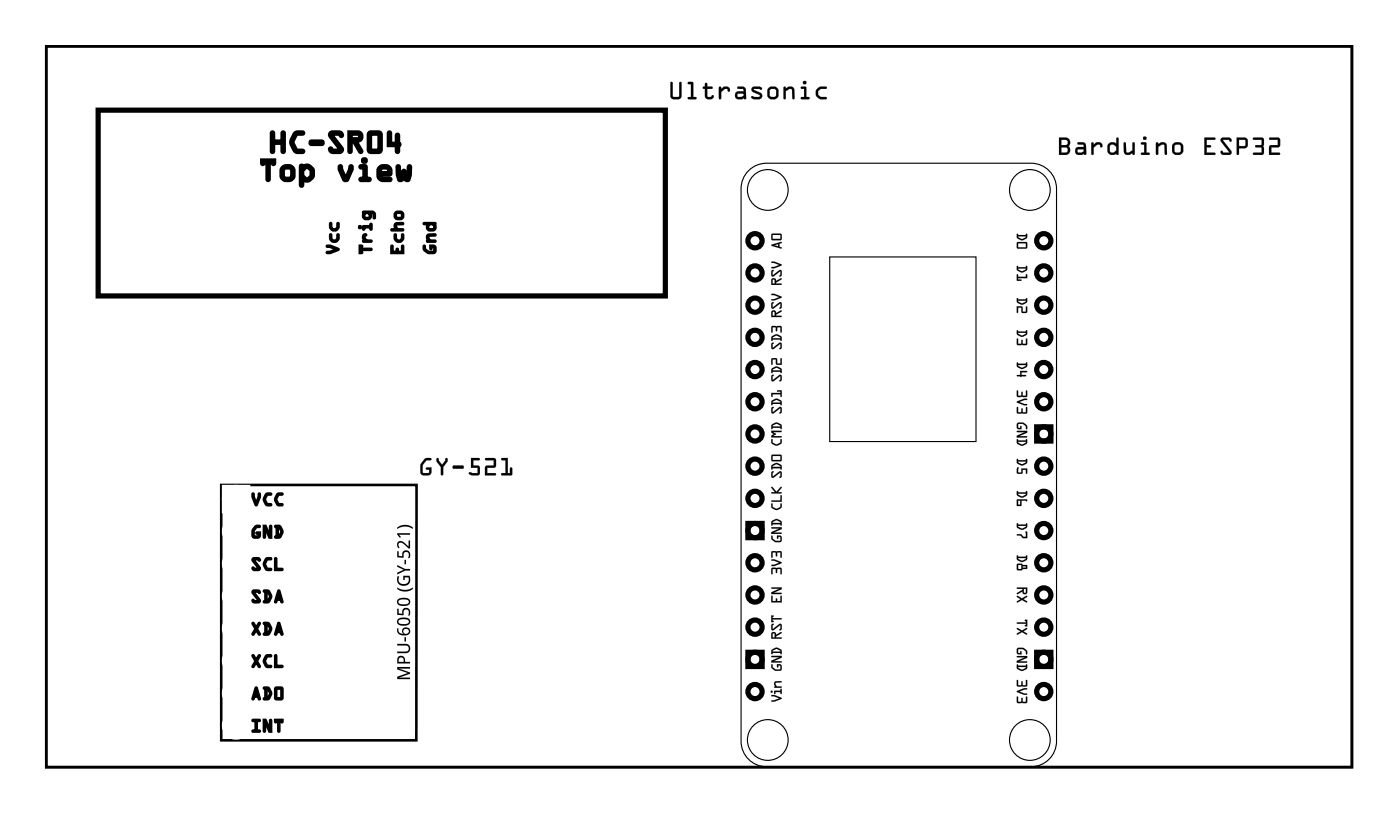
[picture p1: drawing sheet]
<svg xmlns="http://www.w3.org/2000/svg" width="110mm" height="64mm" viewBox="0 0 110 64" stroke-linecap="round" stroke-linejoin="round" font-family="sans-serif">
<path d="M3.6 3.6h102.7v56.7h-102.7zM17.4 38.1h15.3v20h-15.3z" fill="none" stroke="#000" stroke-width=".2"/>
<g fill="#000">
<path d="M60.7 23.1h.2l.5 .2 .1 .1-.6 .2h-.2v-.1l.6-.2-.6-.1zM60.7 20.6l.2-.1 .5 .3h.1l-.6 .3h-.2v-.1l.6-.2-.6-.2zM60.7 34.5v.3l.3 .1 .3-.1 .1-.3h.1a.38 .38 0 0 1-.5 .5l-.3-.2zM60.7 37.1l.1-.1-.1 .2 .1 .2 .6-.4 .1 .4-.2 .1 .1-.1-.1-.3-.6 .4-.1-.1zM60.7 32h.1l-.1 .1 .1 .3 .6-.4 .1 .4h-.2l.1-.1-.1-.2-.6 .4-.1-.1zM60.7 29.5h.1l-.1 .1 .1 .2 .6-.4 .1 .5h-.2l.1-.1-.1-.3-.6 .4-.1-.1zM60.7 26.9h.1l-.1 .1 .1 .3 .6-.4 .1 .4-.2 .1 .1-.1-.1-.3-.6 .4-.1-.1zM60.7 23.8h.1l-.1 .1 .1 .2 .6-.4 .1 .5h-.2l.1-.1-.1-.3-.6 .4-.1-.1zM60.7 21.2h.1l-.1 .1 .1 .3 .6-.4 .1 .4-.2 .1 .1-.1-.1-.3-.6 .4-.1-.1zM60.7 38.2l.3 .4 .4-.4v.1l-.2 .4h.2h.1l-.8 .1v-.1h.2zM60.6 33.8h.8v.1h-.6l.2 .2-.2 .2h.6h.1l-.9 .1v-.2l.2-.1-.2-.1zM60.6 30.9h.8v-.1l-.3-.1h.3l.1 .4h-.1v-.1h-.7v.2z"/>
<path d="M60.7 25.6h.7l.1 .5h-.1v-.4h-.3l-.1 .3v-.3h-.3v.4zM60.7 39.3h.7v-.4h.1v.5h-.8zM60.7 28.2l.3-.1 .1 .4h.3v-.3v-.1l.1 .6-.5-.1v-.4h-.3v.4zM79.9 24.1h.5v.4h.3v-.4l.1 .4-.4 .1-.1-.4h-.3v.3v.1zM80 33.9l.8-.1v.2l-.7 .3h.6h.1l-.9 .1v-.2l.7-.3h-.6zM80 30.7v.4h.3v-.3l.1 .3h.3v-.4l.1 .4-.8 .1zM80 32v.4h.3v-.3l.1 .3h.3v-.4l.1 .4-.8 .1zM80 26.6v.4h.3v-.3l.1 .3h.3v-.4l.1 .4-.8 .1zM80 21.5v.1v.1h.7v-.2l.1 .3h-.8v.2h.3l-.3 .1zM80 36.7h.1l-.1 .4h.3v-.3h.5v.4h-.1v-.3h-.3v.3h-.4l-.1-.3zM80 33.2a.52 .52 0 0 1 .8 .5h-.1l-.1-.2-.2-.2h-.3l-.1 .3h.2l.1-.1v.2h-.3l-.1-.1zM80.2 29.1l.5 .1h-.4v.3h.3h.1l-.4 .1-.3-.1h.2z"/>
<path d="M79.9 31.5l.6-.2h.2v.1l-.6 .2 .7 .2h-.3l-.5-.2zM60.6 48.3l.2 .1-.1 .1h.7l.1 .1-.8 .1 .1 .1-.2 .1zM60.7 54.6h.2l.5 .2 .1 .1-.6 .2h-.2v-.1l.6-.2-.6-.1zM60.7 43.9h.2l.5 .2 .1 .1-.6 .3h-.2v-.1l.6-.2-.6-.2zM60.7 39.6v.2l.3 .2 .3-.2 .1-.2h.1a.38 .38 0 0 1-.5 .5l-.3-.2zM60.7 52.2l.1 .2 .2 .2 .4-.1-.1-.2h-.1v.1h-.1v-.2h.3l.1 .3-.1 .2a.52 .52 0 0 1-.8-.5zM60.7 42.1l.1 .2 .2 .2 .4-.1-.1-.2h-.1v.1h-.1v-.2h.3l.1 .3-.1 .2a.52 .52 0 0 1-.8-.5zM60.7 49h.1l-.1 .1 .1 .3 .6-.4 .1 .4-.2 .1 .1-.1-.1-.3-.6 .4-.1-.1zM60.9 53.6l.5-.1v.1l-.4 .1 .1 .2h.3v.1h-.5v-.1v-.2zM60.7 51.5h.8v.2l-.7 .2h.6l.1 .1h-.9v-.1l.7-.3h-.6zM60.7 46.1h.8v.2l-.7 .3h.6h.1l-.9 .1v-.2l.7-.3h-.6zM60.7 44.6h.7l.1 .5h-.1v-.4h-.3l-.1 .3v-.3h-.3v.4z"/>
<path d="M60.7 43.3h.7l.1 .5h-.1v-.4h-.3l-.1 .3v-.3h-.3v.4zM60.7 41.4h.8v.1l-.7 .3h.6l.1 .1h-.9v-.1l.7-.3h-.6zM60.7 46.8v.4h.3v-.2l.1 .2h.3v-.4l.1 .5h-.9zM80 53.4v.4h.3v-.3l.1 .3h.3v-.3v-.1l.1 .5h-.8zM80 54.7v.4h.3v-.3l.1 .3h.3v-.3v-.1l.1 .5h-.8zM80 51.5h.8v.2l-.7 .2h.6l.1 .1h-.9v-.1l.7-.3h-.6zM80 49.3l.3 .2 .4-.2v.1l-.2 .2 .3 .2-.5-.2-.3 .2v-.1l.2-.1zM80 46.8l.3 .2 .4-.2v.1l-.2 .2 .3 .2-.5-.2-.3 .2v-.1l.2-.1zM80 50.9a.52 .52 0 0 1 .8 .4l-.1 .1-.1-.2-.2-.2h-.3l-.1 .3h.2l.1-.2v.3h-.3l-.1-.2zM79.9 54.3l.6-.3 .2 .1v.1l-.6 .1 .7 .2-.3 .1-.5-.2zM80 48.9h.7l-.1-.2h.2v.5h-.2l.1-.2h-.7zM80 42h.3l.2 .2h.2l-.1-.4 .1-.1 .1 .6h-.4l-.2-.2h-.2z"/>
<path d="M3.6 3.6h102.7v56.7h-102.7zM3.6 3.6v56.7h102.7v-56.7z"/>
<path d="M20.4 12.4h1.3v.4a.22 .22 0 0 1-.2 .2 .22 .22 0 0 1-.2-.2h.1v.1h-.2v-.1h.1v1.3a.22 .22 0 0 1-.2 .2 .22 .22 0 0 1-.2-.2v-1.3h.1v.1h-.2v-.1h.1a.22 .22 0 0 1-.2 .2 .22 .22 0 0 1-.3-.2zM20.6 12.5h.1v.3v-.1h.4v1.4v-1.4h.4v.1v-.3h.1v.2h-1zM22.1 13.1l.1-.1 .1 .1-.1-.1 .3-.1h.4l.2 .2h-.1h.1a.96 .96 0 0 1 .1 .8v.2l-.2 .1-.1-.1 .1 .1-.1 .1h-.5l-.3-.2a1.02 1.02 0 0 1 0-1zM22.2 13.2v.6l.1 .2-.1 .1 .1-.1 .2 .1 .4-.1 .1 .1-.1-.1 .1-.2-.1-.6-.1-.1h-.3zM22.3 13.3l.1 .1v.4l.3 .1 .1-.1 .1 .1-.1-.1v-.4l-.3-.1-.1 .1zM22.3 13.2l.1-.1h.3l.3 .2v.5l-.1 .2-.4 .1-.2-.1h.1h-.1h-.1v-.6zM23.6 12.9h.2l.1 .2-.2-.1h.1a.61 .61 0 0 1 1 .4 .74 .74 0 0 1-.4 .9v-.1a.49 .49 0 0 1-.7 0l.2-.1v.4a.22 .22 0 0 1-.2 .3 .22 .22 0 0 1-.2-.3zM23.7 13.1v1.4v-.7l.4 .3h.1l.3-.2v.1v-.1v-.5l-.1-.2v-.1v.1l-.2-.1h-.2l-.3 .3zM24 13.2l.1 .1-.2 .2v.2l.2 .2 .2-.1v-.4zM24 13.1h.2h.1l-.1 .1 .1-.1 .2 .2h-.1h.1v.6l-.1-.1 .1 .1-.2 .2-.1-.1 .1 .1h-.1h-.2v-.1v.1l-.3-.3v-.4l.1-.1v.1v-.1zM26.6 13l.2-.1 .2 .1v.3h-.1l.1-.1 .3 .7-.1 .1-.1-.1 .3-.7 .1 .1h-.1v-.2a.22 .22 0 0 1 .2-.2 .22 .22 0 0 1 .2 .2v.3l-.1-.1 .1 .1-.4 .8-.1-.1 .1 .1v.1h-.3l-.2-.1 .1-.1-.1 .1-.3-.8 .1-.1h-.2zM26.8 13.1v.2h-.1h.1l.3 .8h.1l.4-1v.2l-.4 1-.4-1zM28.2 12.9h.2h.5v1.1h-.1v-.1h.2a.22 .22 0 0 1 .2 .2 .22 .22 0 0 1-.2 .2h-.6a.22 .22 0 0 1-.2-.2 .22 .22 0 0 1 .2-.2h.2v.1h-.1v-.8h.1v.1h-.4v-.2zM28.4 13.1h.3v1h-.3h.6h-.3v-1zM28.4 12.6a.28 .28 0 0 1 .5 0 .28 .28 0 0 1-.5 0zM28.6 12.6v.1h.1v-.1zM29.7 13.1l.1-.1 .1 .1-.1-.1 .3-.1h.4l.2 .1-.1 .1h.1l.2 .3-.1 .4-.9 .1v-.2h.1l.1 .2h.5a.22 .22 0 0 1 .3 .2 .22 .22 0 0 1-.3 .2h-.6l-.3-.2h.1h-.1a1.02 1.02 0 0 1 0-1zM29.9 13.2l-.1 .6 .1 .2 .2 .1h.5h-.6v-.1l-.2-.2v-.2h.8v-.4l-.2-.1h-.3zM29.9 13.3l.1 .2h-.1v-.1h.6v.1h-.1v-.2h-.3l-.1 .1zM29.9 13.2l.1-.1h.5l.1 .2v.3h-.8zM31.2 13a.22 .22 0 0 1 .2-.1 .22 .22 0 0 1 .1 .2v.6h-.1h.1l.1 .2h-.1h-.1l.1-.3 .1 .1h-.1v-.2a.22 .22 0 0 1 .2-.3 .22 .22 0 0 1 .3 .3v.2h-.1l.1-.1 .1 .3h-.1h-.1l.1-.2h.1h-.1v-.6a.22 .22 0 0 1 .2-.2 .22 .22 0 0 1 .2 .2v.7l-.1 .4a.29 .29 0 0 1-.5 0l-.1-.2v-.1l.1 .1-.1 .2a.3 .3 0 0 1-.5 0l-.1-.4zM31.2 13.1h.1v.6h-.1h.1l.1 .4h-.1h.3h-.1l.3-.4 .2 .4h-.1h.3h-.1l.1-.4 .1 .1h-.1v-.7h.1h-.2h.1v.6l-.2 .5-.3-.5v-.2l.1 .2-.3 .5-.2-.5v-.6h.1z"/>
<path d="M20.6 12.5h1v.3a.11 .11 0 0 1-.1 .1 .11 .11 0 0 1-.1-.1h-.2v1.3a.11 .11 0 0 1-.1 .1 .11 .11 0 0 1-.1-.1v-1.3h-.2a.11 .11 0 0 1-.1 .1 .11 .11 0 0 1-.1-.1zM22.2 13.2l.3-.2h.3l.2 .1 .1 .3v.4l-.1 .3-.5 .1-.3-.1-.1-.3v-.5zM22.3 13.3v.6l.2 .1h.3l.1-.2v-.5l-.2-.1h-.3zM23.6 13h.2v.1l.1-.1a.52 .52 0 0 1 .8 .4 .61 .61 0 0 1-.7 .8l-.2-.1v.4a.11 .11 0 0 1-.1 .1 .11 .11 0 0 1-.1-.1zM24 13.2l-.2 .2v.4l.4 .2 .2-.2v-.4l-.2-.2zM26.7 13l.2 .1 .3 .9 .3-.9a.11 .11 0 0 1 .1-.1 .11 .11 0 0 1 .1 .1v.2l-.4 .8-.2 .1-.4-.9zM28.3 13h.5v1h.2a.11 .11 0 0 1 .1 .1 .11 .11 0 0 1-.1 .1h-.6a.11 .11 0 0 1-.1-.1 .11 .11 0 0 1 .1-.1h.2v-.8h-.3zM28.5 12.6a.17 .17 0 0 1 .3 0 .17 .17 0 0 1-.3 0zM29.8 13.2l.3-.2h.3l.2 .1 .2 .3-.1 .3h-.8v.1l.2 .2h.5a.11 .11 0 0 1 .2 .1 .11 .11 0 0 1-.2 .1h-.6l-.2-.1-.1-.3v-.5zM29.9 13.3v.2h.6v-.2l-.1-.1h-.3zM31.2 13l.2 .1 .1 .8 .1-.2v-.2a.11 .11 0 0 1 .1-.1 .11 .11 0 0 1 .2 .1v.2l.1 .2 .1-.8a.11 .11 0 0 1 .1-.1 .11 .11 0 0 1 .1 .1 1.15 1.15 0 0 1-.2 1.1h-.2l-.2-.3-.1 .3h-.2a1.15 1.15 0 0 1-.2-1.1z"/>
<path d="M21.3 10.3l.1-.1 .2 .2v.7h-.1v-.2h.7v.2h-.2v-.7a.22 .22 0 0 1 .3-.2 .22 .22 0 0 1 .2 .2v1.5a.22 .22 0 0 1-.2 .2 .22 .22 0 0 1-.3-.2v-.6h.2v.1h-.7v-.1h.1v.6a.22 .22 0 0 1-.2 .2 .22 .22 0 0 1-.2-.2zM21.4 10.4v1.5v-.7h.9v.7v-1.5v.8h-.9zM23.1 10.4a.77 .77 0 0 1 .8-.1l.1 .1-.1 .2-.5 .1-.2 .4-.1-.1 .1 .1v.1l-.1 .1 .1-.1 .2 .5h.4a.22 .22 0 0 1 .2 .2 .22 .22 0 0 1-.2 .2 .72 .72 0 0 1-.7-.1l-.1-.1 .1-.1-.1 .1-.2-.5h.1h-.1l-.1-.2 .3-.7h.1h-.1zM23.2 10.5l-.2 .5-.1-.1 .1 .1v.3l.3 .6h.5h-.5l-.1-.1 .1-.1-.1 .1-.3-.6 .3-.6h.1h-.1l.1-.1 .5-.1zM24.3 11l1-.1a.27 .27 0 0 1 .2 .3 .27 .27 0 0 1-.2 .3h-.9l-.1-.2zM24.5 11.2v.1h.8v-.1zM25.9 10.3a1.03 1.03 0 0 1 1 0 .29 .29 0 0 1 0 .5h-.2l-.1-.2-.5 .1 .1-.1h-.1l.1-.1 .8 1-.1 .1 .1-.1a.35 .35 0 0 1 0 .4 .35 .35 0 0 1-.3 .2h-.5a.32 .32 0 0 1-.4-.2 .32 .32 0 0 1 .2-.4l.1 .1 .1 .1h.5l-.1 .1h.1h-.1l-.8-1v-.2zM26 10.5l.7-.1 .1 .2-.1-.1h-.6l-.2 .2h.1l.8 1v.2h-.6l-.2-.1v-.1l.2 .2h.5l.2-.1h-.1l-.8-1.2zM27.3 10.2h.8a.49 .49 0 0 1 .5 .6 .49 .49 0 0 1-.6 .4l.1-.2 .4 .8a.22 .22 0 0 1 0 .3 .22 .22 0 0 1-.3-.1l-.5-.8 .1-.1v.1h-.2v-.1h.1v.8a.22 .22 0 0 1-.2 .2 .22 .22 0 0 1-.2-.2zM27.4 10.3h.1v1.6v-.9h.3l.6 .9h-.1l.2-.1-.1 .1-.6-.9h.2a.27 .27 0 0 0 .4-.2 .27 .27 0 0 0-.3-.3h-.7zM27.6 10.6h.1v.3h-.1v-.1h.5v-.1h-.5zM27.5 10.4h.6a.28 .28 0 0 1 .3 .3 .28 .28 0 0 1-.3 .3h-.6zM28.9 10.3l.3-.1h.6a.33 .33 0 0 1 .3 .4v1.2a.33 .33 0 0 1-.3 .3h-.6a.33 .33 0 0 1-.4-.3v-1.2zM29.1 10.5v1.3l.7 .1 .1-.1v-1.3h-.1zM29.2 10.6h.1v1.2h-.1v-.1h.6v.1h-.1v-1.2h.1v.1h-.6zM29 10.4h.9v1.5h-.9zM30.5 10.3l.1-.1 .2 .2v.8h-.1v-.1h.4v.1h-.1v-.6a.22 .22 0 0 1 .2-.2 .22 .22 0 0 1 .3 .2v.6h-.1v-.1a.22 .22 0 0 1 .2 .2 .22 .22 0 0 1-.2 .3v-.1h.1v.4a.22 .22 0 0 1-.3 .2 .22 .22 0 0 1-.2-.2v-.4h.1v.1h-.7zM30.6 10.4v1.1h-.1v-.2h.8v.6l-.1-.6h.2l-.2 .1 .1-.8v.8h-.7z"/>
<path d="M21.3 10.4h.2v.7h.7v-.7a.11 .11 0 0 1 .1-.1 .11 .11 0 0 1 .1 .1v1.5a.11 .11 0 0 1-.1 .1 .11 .11 0 0 1-.1-.1v-.6h-.7v.6a.11 .11 0 0 1-.1 .1 .11 .11 0 0 1-.1-.1zM23.2 10.4h.1l.5-.1a.11 .11 0 0 1 .1 .1 .11 .11 0 0 1-.1 .2h-.5l-.2 .6 .2 .6h.5a.11 .11 0 0 1 .1 .1 .11 .11 0 0 1-.1 .1h-.4a.97 .97 0 0 1-.5-1.1zM24.4 11.1h.9a.16 .16 0 0 1 .1 .1 .16 .16 0 0 1-.1 .2h-.9zM26 10.4h.8l.1 .2a.15 .15 0 0 1-.1 .1 .15 .15 0 0 1-.1-.1h-.6l.8 1v.2l-.1 .2h-.6l-.2-.1-.1-.2a.15 .15 0 0 1 .2-.1 .15 .15 0 0 1 .1 .2h.5l-.8-1.1zM27.4 10.3h.7a.38 .38 0 0 1 .4 .5 .38 .38 0 0 1-.5 .3l.5 .7a.11 .11 0 0 1-.1 .2 .11 .11 0 0 1-.1-.1l-.5-.8h-.2v.8a.11 .11 0 0 1-.1 .1 .11 .11 0 0 1-.1-.1zM27.6 10.6v.3l.6-.1v-.2zM29 10.4l.8-.1 .2 .2v1.3l-.1 .2h-.7l-.2-.1zM29.2 10.6v1.2h.6v-1.2zM30.5 10.4h.2v.8h.4v-.6a.11 .11 0 0 1 .1-.1 .11 .11 0 0 1 .2 .1v.6a.11 .11 0 0 1 .1 .1 .11 .11 0 0 1-.1 .2v.4a.11 .11 0 0 1-.2 .1 .11 .11 0 0 1-.1-.1v-.4h-.6z"/>
<path d="M25.7 19.3h.3l.6 .2v.1l-.6 .3h-.3v-.1l.7-.2-.7-.2zM26 18.4h.1v.3l.1 .2h.2l.1-.1v-.4h.1v.3a.36 .36 0 0 1-.3 .3 .36 .36 0 0 1-.4-.3zM26 17.5h.1v.3l.1 .2h.2l.1-.1v-.4h.1v.3a.36 .36 0 0 1-.3 .3 .36 .36 0 0 1-.4-.3z"/>
<path d="M25.6 19.2h.4l.6 .3 .1 .1-.1 .1-.6 .3h-.3a.14 .14 0 0 1-.1-.2 .14 .14 0 0 1 .1-.1h.2v.1v-.1l.5-.2v.1v.1l-.5-.2v-.1v.1h-.2l-.1-.2zM25.7 19.3h.2l.7 .3-.7 .2h-.2h.3v.1l-.1-.1 .7-.2v-.1v.1l-.7-.3h.1v.1zM25.9 18.4l.1-.1 .1 .1v.4v-.1l.3 .2-.1-.1 .1-.1v-.2a.14 .14 0 0 1 .2-.2 .14 .14 0 0 1 .1 .2v.3l-.1 .1v-.1l.1 .1a.44 .44 0 0 1-.8-.1zM26 18.5l.1 .4h.4h-.1l.2-.1v-.3v.3h-.1h.1a.29 .29 0 0 1-.5 .1h.1h-.1l-.1-.1h.1h-.1zM25.9 17.5l.1-.1 .1 .1v.4v-.1l.3 .2-.1-.1 .1-.1v-.2a.14 .14 0 0 1 .2-.2 .14 .14 0 0 1 .1 .2v.3l-.1 .1v-.1l.1 .1a.44 .44 0 0 1-.8-.1zM26 17.6l.1 .4h.4h-.1l.2-.1v-.3v.3h-.1h.1a.29 .29 0 0 1-.5 .1h.1h-.1l-.1-.1h.1h-.1z"/>
<path d="M28.3 19.3h.2l-.1 .2h.8v.1h-.8l.1 .3h-.2zM28.6 18.4h.2l-.1 .2v.1l.1 .2h.4v.1h-.7v-.1h.2l-.2-.2zM28.5 17.8l.6-.1 .1-.1v.4h-.1v-.1h-.4l-.1 .1zM28.2 17.8a.1 .1 0 0 1 .2 0 .1 .1 0 0 1-.2 0zM28.5 16.6h.9l.1 .2v.3h-.1l-.1-.3-.2-.1 .1 .2-.1 .3h-.4l-.2-.1 .1-.4zM28.8 16.8l-.1 .2 .3 .1v-.2l-.1-.2z"/>
<path d="M28.2 19.2h.2a.14 .14 0 0 1 .2 .2 .14 .14 0 0 1-.2 .1v-.1h.1v.1h-.1v-.1h.8a.14 .14 0 0 1 .1 .2 .14 .14 0 0 1-.1 .1h-.8v-.1h.1v.2h-.1a.11 .11 0 0 1 .2 0 .11 .11 0 0 1-.1 .1l-.3 .1zM28.3 19.3v.6v-.1h.1h-.1v-.2h.9h-.9v-.3h.1l-.1 .1zM28.5 18.4l.2-.1a.14 .14 0 0 1 .2 .2 .14 .14 0 0 1-.2 .1v.1v-.1l.2 .2-.1 .1v-.1h.4a.14 .14 0 0 1 .1 .1 .14 .14 0 0 1-.1 .2h-.6a.14 .14 0 0 1-.2-.2 .15 .15 0 0 1 .3 0h-.1l-.1-.2zM28.6 18.5l.1-.1-.2 .3h.1l.2 .3h-.2h.6h-.4l-.2-.3zM28.5 17.7h.6h-.1v-.1a.14 .14 0 0 1 .2-.1 .14 .14 0 0 1 .1 .1v.4a.14 .14 0 0 1-.1 .1 .14 .14 0 0 1-.2-.1v-.1h.1h-.4v.1a.14 .14 0 0 1-.1 .1 .14 .14 0 0 1-.2-.1zM28.6 17.8h.6v.2v-.4v.2h-.6v.2zM28.1 17.8a.2 .2 0 0 1 .4 0 .2 .2 0 0 1-.4 0zM28.3 17.8v.1zM28.5 16.6h.9l.2 .1v.4a.14 .14 0 0 1-.2 .1 .14 .14 0 0 1-.1-.1v-.3h-.2v-.1a.17 .17 0 0 1 .2 .1 .17 .17 0 0 1 0 .2l-.2 .3h-.5l-.2-.3 .1-.3 .1 .1-.1-.1zM28.6 16.7h.1l-.1 .4 .5 .1v-.3l-.2-.2h.4h.1l-.1 .1 .1-.1v.4v-.4zM28.8 16.8l-.1 .3 .3-.1v-.1zM28.7 16.7h.3l.1 .2v.2h-.5v-.2z"/>
<path d="M30.8 19.3h.1v.5h.3v-.3l.1 .3h.3v-.5h.1v.6h-.9zM31 18.4h.1v.3l.2 .2h.2l.1-.1v-.4h.1v.3a.36 .36 0 0 1-.3 .3 .36 .36 0 0 1-.4-.3zM31.1 17.6l.6-.1v.1l-.6 .1 .2 .3h.4v.1h-.9v-.1h.3l-.1-.2zM31 16.9a.35 .35 0 0 1 .7 0 .35 .35 0 0 1-.7 0zM31.2 16.8l-.1 .2 .1 .1 .4-.1-.1-.3z"/>
<path d="M30.7 19.2h.1l.1 .1 .1 .5h-.1v-.1h.3v.1h-.1v-.2a.14 .14 0 0 1 .1-.2 .14 .14 0 0 1 .2 .2v.2h-.1v-.1h.3v.1h-.1v-.5a.14 .14 0 0 1 .2-.1 .14 .14 0 0 1 .1 .1v.7h-1.1zM30.8 19.3v.6v-.1h.9v.1h-.1l.1-.6v.5h-.5v-.2v.2h-.4zM31 18.4l.1-.1 .1 .1v.4v-.1l.3 .2-.1-.1 .1-.1v-.2a.14 .14 0 0 1 .2-.2 .14 .14 0 0 1 .1 .2v.3l-.1 .1v-.1v.1a.44 .44 0 0 1-.7-.1zM31.1 18.5l.1 .4h.4h-.1l.1-.1 .1-.3v.3h-.1a.29 .29 0 0 1-.4 .1l-.1-.1h.1h-.1zM31 17.5l.7-.1a.14 .14 0 0 1 .1 .2 .14 .14 0 0 1-.1 .1v-.1v.1h-.5v-.1v.2h-.1l.1-.1 .1 .2v.1v-.1h.4a.14 .14 0 0 1 .1 .2 .14 .14 0 0 1-.1 .1h-.9a.14 .14 0 0 1-.1-.1 .14 .14 0 0 1 .1-.2h.3v.1a.26 .26 0 0 1-.2-.2 .26 .26 0 0 1 .1-.3zM31.1 17.6h.6v-.1v.1h-.5v-.1l-.2 .4 .1-.1 .2 .3h-.5h.9h-.5l-.1-.3zM31 16.6l.1 .1-.1-.1 .2-.1 .4 .1 .2 .2-.1 .4-.2 .1-.4-.1-.2-.2zM31.2 16.7l-.1 .3 .1 .1 .4 .1v-.1l.1-.4zM31.2 16.8l.1 .2-.1 .1 .3-.1v-.2zM31.1 16.7h.5l.1 .1v.2h-.1v.1l-.1 .1h-.3l-.1-.2z"/>
<path d="M33.3 19.3h.1v.3l.3 .2 .4-.1v-.3h-.2v.1l-.1 .1v-.3h.4l.1 .4-.2 .2a.61 .61 0 0 1-.8-.6zM33.6 18.5l.6-.1v.1l-.5 .1 .1 .3h.4v.1h-.6l.1-.1-.1-.2zM33.3 17.5h.9v.5l-.1 .1h-.4l-.1-.2v-.3h-.3zM33.8 17.6l-.1 .2v.1l.4 .1v-.2l-.1-.2z"/>
<path d="M33.3 19.2h.2v.3l.2 .2h.4v-.2h-.2v-.1h.1v.1a.14 .14 0 0 1-.1 .2 .14 .14 0 0 1-.2-.2v-.3h.4a.42 .42 0 0 1 .3 .3 .42 .42 0 0 1-.2 .4l-.6 .1-.1-.1 .1-.1-.1 .1a.48 .48 0 0 1-.2-.7zM33.3 19.3l.1 .4v-.1l.3 .2h.4l.1-.1v-.3h-.4v-.1h.1v.2v-.2h.2l.1 .2v.3h-.1h-.4l-.3-.2zM33.6 18.4l.6-.1a.14 .14 0 0 1 .1 .1 .14 .14 0 0 1-.1 .2v-.1v.1h-.5v-.1l.1 .2h-.1v-.1l.2 .2-.1 .1v-.1h.4a.14 .14 0 0 1 .1 .1 .14 .14 0 0 1-.1 .2h-.6a.14 .14 0 0 1-.1-.2 .14 .14 0 0 1 .2-.1v.1a.26 .26 0 0 1-.2-.2 .26 .26 0 0 1 .1-.3zM33.6 18.5h.6v-.1v.1h-.5v-.1l-.1 .4v-.1l.2 .3h-.2h.6h-.4l-.2-.3zM33.3 17.5l.9-.1a.14 .14 0 0 1 .1 .2 .14 .14 0 0 1-.1 .1v-.1a.17 .17 0 0 1 .1 .1 .17 .17 0 0 1 0 .2l-.2 .3h-.4l-.2-.3v-.3h.1v.1h-.3l-.1-.1zM33.4 17.5h.4l-.2 .5h.4l.2-.1v-.2l-.2-.2h.2zM33.8 17.6v.1l-.1 .3 .3-.1 .1-.1zM33.7 17.6h.4l.1 .2-.1 .2h-.4l-.1-.2z"/>
<path d="M52.7 6.5h.2v1l.1 .1h.4v-1.1a.1 .1 0 0 1 .1-.1 .1 .1 0 0 1 .1 .1v1.1l-.2 .2h-.4l-.2-.1-.1-.2zM52.7 6.5v1.1l.2 .2h.5l.2-.3v-1l-.1-.1-.1 .1v1.1h-.4l-.1-.1v-1zM54.1 6.5h.4v1.1h.2a.1 .1 0 0 1 .1 .1 .1 .1 0 0 1-.1 .1h-.5a.1 .1 0 0 1-.1-.1 .1 .1 0 0 1 .1-.1h.1v-1h-.2zM54.1 6.5v.1h.2v1h-.2v.1l.6 .1v-.1l-.2-.1v-1.1zM55.4 6.5l.2 .1v.2h.3a.1 .1 0 0 1 .1 .1 .1 .1 0 0 1-.1 .1h-.3v.6h.3l.1-.1h.1a.21 .21 0 0 1 0 .2 .21 .21 0 0 1-.2 .1h-.3l-.2-.2v-.6h-.1a.1 .1 0 0 1-.1-.1 .1 .1 0 0 1 .1-.1h.1zM55.5 6.5l-.1 .3-.1 .1 .1 .1v.5a.37 .37 0 0 0 .4 .3 .37 .37 0 0 0 .3-.2l-.1-.1-.1 .1h-.3v-.6h.4v-.1l-.1-.1h-.3v-.2zM56.5 6.8h.2v.2l.2-.2a.33 .33 0 0 1 .4 0 .33 .33 0 0 1 .1 .4 .14 .14 0 0 1-.2 0 .14 .14 0 0 1 0-.2h-.2l-.3 .2v.5a.1 .1 0 0 1-.1 .1 .1 .1 0 0 1-.1-.1zM56.6 6.8v1l.1-.1v-.5l.3-.2h.2l.1 .2a.23 .23 0 0 0 .1-.3 .23 .23 0 0 0-.3-.1h-.2l-.2 .2v-.2zM58 6.8h.4l.2 .1 .1 .8a.09 .09 0 0 1-.1 .1 .09 .09 0 0 1-.1-.1l-.5 .1a.32 .32 0 0 1-.2-.3 .32 .32 0 0 1 .2-.3h.5l-.1-.2h-.4zM58 6.8v.2h.5v.2h-.5a.31 .31 0 0 0-.2 .3 .31 .31 0 0 0 .2 .3l.5-.1 .1 .1v-.7l-.1-.3zM58 7.4v.2h.3l.2-.1-.1-.1zM58 7.4l.4-.1 .1 .2-.2 .1h-.3zM59.1 6.9l.1-.1a.71 .71 0 0 1 .7 .1 .12 .12 0 0 1-.1 .2 .12 .12 0 0 1-.1-.1h-.4l.5 .3a.28 .28 0 0 1 .1 .3 .28 .28 0 0 1-.2 .2l-.6-.1a.12 .12 0 0 1 .1-.1 .12 .12 0 0 1 .1 0h.4v-.1l-.5-.3-.1-.2zM59.2 6.9l-.1 .1 .1 .2 .6 .3-.1 .1h-.6v.1l.2 .1h.5l.1-.2-.1-.3-.6-.3h.5a.09 .09 0 0 0 .1 0 .09 .09 0 0 0 .1-.1l-.2-.1zM60.3 7.3a.51 .51 0 0 1 1 0 .51 .51 0 0 1-1 0zM60.3 7.3a.5 .5 0 0 0 1 0 .5 .5 0 0 0-1 0zM60.5 7.1v.4l.2 .1 .3-.1v-.5h-.3zM60.5 7h.4l.1 .1v.4l-.1 .1h-.2l-.2-.1zM61.6 6.8h.2v.2a.39 .39 0 0 1 .7 .1v.6a.09 .09 0 0 1-.1 .1 .09 .09 0 0 1-.1-.1v-.6l-.2-.1-.3 .2v.5a.1 .1 0 0 1-.1 .1 .1 .1 0 0 1-.1-.1zM61.6 6.8l.1 1 .1-.1v-.5l.3-.2h.2v.7l.1 .1v-.7a.32 .32 0 0 0-.5-.2l-.1 .1-.1-.2zM63 6.8h.4v.8h.2a.1 .1 0 0 1 .1 .1 .1 .1 0 0 1-.1 .1h-.6a.1 .1 0 0 1-.1-.1 .1 .1 0 0 1 .1-.1h.2v-.6h-.2zM63 6.8v.2h.2v.6h-.2v.1l.6 .1v-.1l-.2-.1v-.7zM63.1 6.5a.15 .15 0 0 1 .3 0 .15 .15 0 0 1-.3 0zM63.1 6.5a.15 .15 0 0 0 .3 0 .15 .15 0 0 0-.3 0zM64.2 7l.3-.2h.4a.1 .1 0 0 1 .1 .1 .1 .1 0 0 1-.1 .1h-.4l-.2 .2v.3l.2 .1h.4a.1 .1 0 0 1 .1 .1 .1 .1 0 0 1-.1 .1l-.5-.1a.51 .51 0 0 1-.2-.7zM64.2 7l-.1 .2 .1 .4 .3 .2h.5v-.2h-.5l-.2-.2v-.2l.2-.2h.5v-.2h-.5z"/>
<path d="M52.7 6.5h.2v1l.1 .1h.4v-1.1l.1-.1 .1 .1v1l-.2 .3h-.5l-.2-.2zM54.1 6.5h.4v1.1h.2v.2l-.6-.1v-.1h.2v-1h-.2zM55.4 6.5l.2 .1v.2h.4v.1v.1h-.4v.6h.3l.1-.1h.1a.35 .35 0 0 1-.3 .3 .35 .35 0 0 1-.4-.3v-.5l-.2-.1 .2-.1zM56.5 6.8h.2v.2l.2-.2a.33 .33 0 0 1 .3 0 .33 .33 0 0 1 .2 .3 .12 .12 0 0 1-.2 .1 .12 .12 0 0 1 0-.2h-.2l-.3 .2v.5l-.1 .1zM58 6.8h.5l.1 .3v.7l-.1-.1-.5 .1a.31 .31 0 0 1-.2-.3 .31 .31 0 0 1 .2-.3h.5v-.2h-.5zM58 7.4v.2h.3l.2-.1-.1-.1zM59.1 6.9l.6-.1 .2 .1a.12 .12 0 0 1-.1 .2 .12 .12 0 0 1-.1-.1h-.4l.5 .3a.27 .27 0 0 1 .1 .3 .27 .27 0 0 1-.2 .2h-.5l-.1-.1v-.1h.6v-.1l-.5-.3-.1-.2zM60.3 7.3a.5 .5 0 0 1 1 0 .5 .5 0 0 1-1 0zM60.5 7.1v.4l.2 .1h.2l.1-.1v-.4l-.1-.1zM61.6 6.8h.1l.1 .2a.38 .38 0 0 1 .3-.2 .38 .38 0 0 1 .3 .3v.7l-.1-.1v-.7h-.2l-.3 .2v.5l-.1 .1zM63 6.8l.4 .1v.7h.2v.2l-.6-.1v-.1h.2v-.6h-.2zM63.1 6.5a.15 .15 0 0 1 .3 0 .15 .15 0 0 1-.3 0zM64.2 7l.3-.2 .5 .1v.1h-.5l-.2 .2v.2l.2 .2 .5 .1v.1h-.4a.49 .49 0 0 1-.4-.8z"/>
<path d="M60.7 18.4h.7l.1 .4-.8 .1zM60.7 18.5v.3h.7v-.3z"/>
<path d="M60.7 18.4l.7-.1 .1 .5-.1 .1h-.7l-.1-.1zM60.7 18.4v.5l.7-.1v-.4zM60.7 18.5v.3h.7v-.3zM60.7 18.4h.7v.4h-.7z"/>
<path d="M60.6 19.2l.8-.2 .1 .1h-.2v.3l.2 .1-.8-.2zM60.7 19.2v.1l.8 .2-.2-.1v-.3h.1v-.1zM60.9 19.3h.3v-.1zM60.9 19.3l.3-.1v.2z"/>
<path d="M60.6 19.2l.8-.2 .1 .1h-.2v.3l.2 .1-.8-.2zM60.9 19.3h.3v-.1z"/>
<path d="M80 18.4v.1h.7v-.1v.3a.48 .48 0 0 1-.7 0l-.1-.1zM80 18.6l.3 .2 .4-.2z"/>
<path d="M79.9 18.4l.1 .1h.7v-.1l.1 .2-.5 .3-.3-.2zM80 18.4v.3l.2 .2h.3l.2-.3v-.2v.1h-.7zM80 18.6l.3 .2 .4-.2zM80 18.6h.7l-.4 .2z"/>
<path d="M80 19h.7l.1 .5h-.8zM80 19.1v.3h.7v-.3z"/>
<path d="M80 19h.7l.1 .5h-.1h-.7l-.1-.1zM80 19v.5h.7v-.5zM80 19.1v.3h.7v-.3zM80 19.1h.7v.3h-.7z"/>
<path d="M83.3 10.8h.5a.4 .4 0 0 1 .3 .3 .4 .4 0 0 1-.1 .4l.1 .3a.37 .37 0 0 1-.3 .4h-.5zM83.3 10.8v1.4h.5a.39 .39 0 0 0 .3-.3 .39 .39 0 0 0-.1-.4 .39 .39 0 0 0 .1-.4 .39 .39 0 0 0-.3-.3zM83.4 11.6v.4h.4a.2 .2 0 0 0 .1-.2 .2 .2 0 0 0-.1-.2zM83.4 11.6h.4a.22 .22 0 0 1 .2 .2 .22 .22 0 0 1-.2 .2h-.4zM83.4 11v.4h.4a.2 .2 0 0 0 .1-.2 .2 .2 0 0 0-.1-.2zM83.4 11h.4a.22 .22 0 0 1 .2 .2 .22 .22 0 0 1-.2 .2h-.4zM84.7 11.2h.4h.2l.1 .9a.09 .09 0 0 1-.1 .1 .09 .09 0 0 1-.1-.1l-.4 .1a.32 .32 0 0 1-.3-.3 .32 .32 0 0 1 .3-.4h.4v-.1h-.4zM84.7 11.2l.1 .1 .4 .1v.2h-.4a.31 .31 0 0 0-.3 .3 .31 .31 0 0 0 .3 .3l.4-.1h.2v-.7l-.2-.2zM84.7 11.8l.1 .2h.2l.2-.1v-.2zM84.7 11.7h.5v.2l-.2 .1h-.2zM85.8 11.2h.2v.2l.2-.2a.33 .33 0 0 1 .3 0 .33 .33 0 0 1 .2 .3 .14 .14 0 0 1-.2 0 .14 .14 0 0 1-.1-.1h-.1l-.3 .2v.5a.1 .1 0 0 1-.1 .1 .1 .1 0 0 1-.1-.1zM85.8 11.2l.1 1 .1-.1v-.5l.3-.3h.1l.2 .3a.23 .23 0 0 0 0-.3 .23 .23 0 0 0-.2-.1h-.2l-.2 .2-.1-.2zM87.1 11.3l.3-.1 .4 .1v-.4a.1 .1 0 0 1 .1-.1 .1 .1 0 0 1 0 .1v1.2a.1 .1 0 0 1-.1 .1 .1 .1 0 0 1 0-.2l-.3 .2-.3-.1-.1-.2zM87.2 11.2l-.1 .3 .1 .5 .2 .2 .2-.1 .2-.1v.1h.1v-1.3l-.1 .1v.4l-.2-.1zM87.3 11.4v.5l.1 .1h.2l.1-.2v-.3l-.1-.1zM87.3 11.4l.3-.1 .2 .2v.3l-.2 .2-.4-.1zM88.4 11.2h.1v.7l.1 .1 .4-.2v-.5a.1 .1 0 0 1 .1-.1 .1 .1 0 0 1 .1 .1v.8a.1 .1 0 0 1-.1 .1 .11 .11 0 0 1-.1-.2 .39 .39 0 0 1-.6-.1zM88.4 11.2v.7a.32 .32 0 0 0 .5 .2l.1-.1 .1 .2 .1-.1v-.9h-.2v.6l-.4 .2-.1-.1v-.7zM89.7 11.2h.4v.8h.2a.1 .1 0 0 1 .1 .1 .1 .1 0 0 1-.1 .1h-.5a.1 .1 0 0 1-.1-.1 .1 .1 0 0 1 .1-.1h.2v-.6h-.3zM89.7 11.2l.1 .1h.2v.7h-.2l-.1 .1 .6 .1 .1-.2h-.3v-.8zM89.9 10.9a.15 .15 0 0 1 .3 0 .15 .15 0 0 1-.3 0zM89.9 10.9a.13 .13 0 0 0 .2 0 .13 .13 0 0 0-.2 0zM90.9 11.2h.1l.1 .1a.39 .39 0 0 1 .6 .1l.1 .7a.09 .09 0 0 1-.1 .1 .09 .09 0 0 1-.1-.1v-.7h-.3l-.2 .1v.6a.1 .1 0 0 1-.1 .1 .1 .1 0 0 1-.1-.1zM90.9 11.2v1l.1-.1v-.6l.3-.2 .3 .1v.7h.1v-.7a.32 .32 0 0 0-.5-.2l-.2 .1v-.1zM92.1 11.7a.51 .51 0 0 1 1 0 .51 .51 0 0 1-1 0zM92.1 11.7a.5 .5 0 0 0 1 0 .5 .5 0 0 0-1 0zM92.4 11.4v.5l.1 .1 .3-.1v-.5h-.3zM92.4 11.4l.3-.1 .1 .1 .1 .5-.1 .1h-.3l-.2-.1zM94.7 10.8h.8a.1 .1 0 0 1 .1 .1 .1 .1 0 0 1-.1 .1h-.6v.4h.2a.1 .1 0 0 1 .1 .1 .1 .1 0 0 1-.1 .1h-.2v.4h.6a.1 .1 0 0 1 .1 .1 .1 .1 0 0 1-.1 .1h-.8zM94.7 10.8v1.4h.8v-.2h-.6v-.4h.3v-.1v-.1h-.3v-.4h.6v-.1zM96 10.9l.7-.1 .1 .2a.13 .13 0 0 1-.1 .1 .13 .13 0 0 1-.1-.1h-.5l.7 .8a.21 .21 0 0 1 0 .3 .21 .21 0 0 1-.2 .1h-.5l-.1-.3a.13 .13 0 0 1 .1 0 .13 .13 0 0 1 .1 .1h.5l-.7-.9zM96 10.9v.2l.7 .9h-.5l-.2-.1v.1l.2 .2 .5-.1 .1-.2-.7-.9h.5l.1 .1 .1-.1-.2-.2zM97.2 10.8h.7l.2 .3-.1 .5h-.6v.5a.1 .1 0 0 1-.1 .1 .1 .1 0 0 1-.1-.1zM97.2 10.8v1.3l.1 .1 .1-.1v-.5h.6l.1-.5-.2-.3zM97.4 11v.5l.5-.1v-.4zM97.4 11h.5v.5h-.5zM98.5 10.8h.7l.2 .2-.1 .5 .1 .6-.2 .1h-.6a.1 .1 0 0 1-.1-.1 .1 .1 0 0 1 .1-.1h.6v-.4h-.4a.1 .1 0 0 1-.1-.1 .1 .1 0 0 1 .1-.1h.4v-.4h-.6zM98.5 10.8l.1 .2h.6v.4h-.5v.1v.1h.5v.4h-.6l-.1 .1h.8l.1-.1-.1-.5v-.6l-.1-.1zM99.8 10.8h.7l.1 .1v.6l-.7 .1v.4h.7a.1 .1 0 0 1 0 .1 .1 .1 0 0 1 0 .1h-.8v-.8h.7v-.4h-.7zM99.8 10.8v.2h.7v.4l-.7 .1v.7h.8v-.2h-.7v-.4l.7-.1v-.6l-.1-.1z"/>
<path d="M83.3 10.8h.5a.39 .39 0 0 1 .3 .3 .39 .39 0 0 1-.1 .4l.1 .3a.36 .36 0 0 1-.3 .4h-.5zM83.4 11.6v.4h.4a.21 .21 0 0 0 .2-.2 .21 .21 0 0 0-.2-.2zM83.4 11v.4h.4a.21 .21 0 0 0 .2-.2 .21 .21 0 0 0-.2-.2zM84.7 11.2h.5l.2 .2v.7h-.2l-.4 .1a.31 .31 0 0 1-.3-.3 .31 .31 0 0 1 .3-.4l.4 .1v-.2l-.4-.1zM84.7 11.7l.1 .3h.2l.2-.1v-.2zM85.8 11.2h.2v.2l.2-.2a.33 .33 0 0 1 .3 0 .33 .33 0 0 1 .2 .3 .12 .12 0 0 1-.2 0 .12 .12 0 0 1 0-.1h-.2l-.3 .2v.5l-.1 .1zM87.2 11.3l.2-.1 .4 .1v-.4l.1-.1v1.3l-.1 .1v-.2l-.4 .2-.2-.2-.1-.1zM87.3 11.4v.5l.3 .1 .2-.2v-.3l-.2-.1zM88.4 11.2h.1v.7l.1 .1 .4-.2v-.6h.2v.9h-.1l-.1-.1a.38 .38 0 0 1-.3 .2 .38 .38 0 0 1-.3-.3zM89.7 11.2h.4v.8h.3l-.1 .2-.6-.1 .1-.1h.2v-.6l-.2-.1zM89.9 10.9a.14 .14 0 0 1 .2 0 .14 .14 0 0 1-.2 0zM90.9 11.2h.1l.1 .1a.38 .38 0 0 1 .3-.1 .38 .38 0 0 1 .3 .2v.7h-.1l-.1-.7h-.2l-.2 .1v.6l-.2 .1zM92.1 11.7a.5 .5 0 0 1 1 0 .5 .5 0 0 1-1 0zM92.4 11.4l-.1 .5 .2 .1h.3v-.1v-.5h-.1zM94.7 10.8l.9 .1-.1 .1h-.6v.4h.3v.1v.1h-.3v.4h.6v.2h-.8zM96 10.9l.6-.1 .2 .2-.1 .1-.1-.1h-.5l.7 .9-.1 .3h-.5l-.2-.2v-.2l.2 .2h.5l-.7-.9zM97.2 10.8h.7l.2 .3-.1 .5h-.6v.5l-.1 .1-.1-.1zM97.4 11v.5l.5-.1v-.4zM98.5 10.8h.7l.2 .1-.1 .6 .1 .5-.1 .2-.8-.1 .1-.1h.6v-.4h-.5v-.1v-.1h.5v-.4h-.6zM99.8 10.8h.7l.1 .1v.6l-.7 .1v.4h.7v.2h-.8v-.8h.7v-.4h-.7z"/>
<path d="M19.8 38.7h.1l.1 .1v.2l.2 .4-.1 .1v-.1l.2-.4h-.1v-.2a.14 .14 0 0 1 .2-.1 .14 .14 0 0 1 .1 .1v.2l-.2 .7-.2 .1-.1-.1-.2-.7zM19.9 38.8v.2h-.1h.1l.3 .6-.1 .1h.1l-.1-.1 .3-.6v-.2v.2l-.3 .7-.2-.7zM20.8 38.8l.5-.1a.14 .14 0 0 1 .1 .1 .14 .14 0 0 1-.1 .1h-.2l-.2 .3v.1l.1 .2h.3a.14 .14 0 0 1 .1 .1 .14 .14 0 0 1-.1 .2l-.4-.1-.2-.3 .1-.1-.1 .1v-.3l.1-.3h.1zM21 38.8h.3l-.3 .1-.2 .2v.2l.2 .3 .3 .1-.3-.1h-.1l.1-.1-.1 .1-.1-.3v-.2l.1-.2h.1h-.1zM21.7 38.8l.5-.1a.14 .14 0 0 1 .1 .1 .14 .14 0 0 1-.1 .1h-.3l-.1 .3v.1l.1 .2h.3a.14 .14 0 0 1 .1 .1 .14 .14 0 0 1-.1 .2l-.4-.1-.2-.3v-.1v.1l-.1-.3 .2-.3h.1zM21.9 38.8h.3l-.3 .1-.2 .2h-.1l.1 .2 .2 .3 .3 .1-.3-.1h-.1l.1-.1-.1 .1-.1-.3v-.2l.1-.2h.1h-.1z"/>
<path d="M19.9 38.8h.1l.1 .7 .2-.7h.1v.2l-.2 .7h-.1l-.3-.7zM20.9 38.8h.4v.1h-.3l-.2 .3 .2 .4h.3v.1a.44 .44 0 0 1-.6-.5zM21.8 38.8h.4v.1h-.3l-.2 .3 .2 .4h.3v.1a.44 .44 0 0 1-.6-.5z"/>
<path d="M33.4 36.1l.4-.1a.1 .1 0 0 1 .1 .1 .1 .1 0 0 1-.1 .1h-.3l-.3 .3 .1 .6h.4v-.2h-.1a.1 .1 0 0 1-.1-.1 .1 .1 0 0 1 .1-.1h.3l-.1 .6h-.1h-.6l-.1-.2 .1-.6zM33.4 36.1a.9 .9 0 0 0-.2 1.2h.5l.2-.2v-.4h-.3l-.1 .2h.3l-.1 .2h-.5l.1-.6 .2-.4h.4l-.3-.1zM34.3 36h.2v.2l.3 .3 .2-.3v-.1a.1 .1 0 0 1 .1-.1 .1 .1 0 0 1 .1 .1v.1l-.4 .5v.5a.1 .1 0 0 1 0 .1 .1 .1 0 0 1-.1-.1v-.5l-.4-.5zM34.3 36v.2l.4 .5v.5l.1 .1v-.6l.4-.5v-.2h-.2v.2l-.2 .3-.3-.3v-.2zM35.6 36.6h.8l.1 .1-.1 .1h-.7h-.1zM35.6 36.6l.1 .2h.7v-.1v-.1zM37 36h.6a.1 .1 0 0 1 .1 .1 .1 .1 0 0 1-.1 .1l-.4-.1v.5h.5v.6l-.1 .1h-.7a.1 .1 0 0 1 0-.2 .1 .1 0 0 1 .1 0l.6 .1v-.5h-.6zM37 36v.7h.6v.5l-.7-.1v.1l.2 .1h.5l.1-.1v-.5l-.1-.1h-.4v-.5h.5v-.1zM38.1 36h.7l.2 .1v.6h-.7v.5l.6-.1a.1 .1 0 0 1 .1 .1 .1 .1 0 0 1-.1 .1h-.8l.1-.7h.6v-.5h-.6zM38.2 36v.1h.6v.5h-.6l-.1 .7h.8v-.1h-.6v-.5h.6l.1-.6-.2-.1zM39.4 36h.5v1.2h.2v-.4a.1 .1 0 0 1 .1-.1 .1 .1 0 0 1 .1 .1l-.1 .5h-.7a.1 .1 0 0 1-.1-.1 .1 .1 0 0 1 .1-.1l.2 .1v-1.1h-.3zM39.4 36l.1 .1h.3v1.1h-.3l-.1 .1h.8v-.6l-.1 .1v.4h-.2v-1.2z"/>
<path d="M33.4 36.1l.2-.1h.3v.1l-.4 .1-.2 .3-.1 .6 .5 .1v-.3h-.2v-.1l.4-.1v.5l-.1 .1h-.5h-.2l-.1-.2a.94 .94 0 0 1 .4-1zM34.3 36h.2v.2l.3 .3 .2-.3v-.2h.2v.2l-.4 .5v.6l-.1-.1v-.5l-.4-.5zM35.6 36.6h.8l.1 .1-.1 .1h-.7h-.1zM37 36h.6l.1 .1h-.1h-.4v.5h.4l.1 .1v.5l-.1 .1h-.4a.15 .15 0 0 1-.3 0 .15 .15 0 0 1 .1-.2l.6 .1v-.5h-.6zM38.2 36h.6l.2 .1-.1 .6h-.6v.5h.6v.1h-.8l.1-.7h.6v-.5h-.6zM39.4 36h.5v1.2h.2v-.4l.1-.1v.6h-.8l.1-.1h.2v-1.1h-.2z"/>
<path d="M60.6 23.1h.3l.5 .2 .1 .1-.6 .2h-.2v-.1l.6-.2-.6-.1zM60.7 23.1v.1l.6 .1-.6 .2v.1h.2l.5-.2-.5-.3z"/>
<path d="M60.6 20.6l.3-.1 .5 .3h.1l-.6 .3h-.2v-.1l.6-.2-.6-.1zM60.7 20.6l.6 .2-.6 .2v.1h.2l.5-.3-.5-.3z"/>
<path d="M60.6 34.5h.1l.1 .3 .2 .1 .3-.1 .1-.3 .1 .3-.5 .2-.3-.2zM60.7 34.5v.3l.4 .2a.36 .36 0 0 0 .4-.5h-.1v.3l-.4 .1-.3-.1v-.3z"/>
<path d="M60.7 37h.1l-.1 .2 .1 .2 .6-.4 .1 .4-.2 .1v-.1v-.3l-.6 .4-.1-.1zM60.7 37.1l-.1 .3 .1 .1 .6-.4 .1 .3-.1 .1 .1-.1v-.4l-.6 .4-.1-.2 .1-.2z"/>
<path d="M60.7 32h.1l-.1 .1 .1 .3 .6-.4 .1 .4-.2 .1v-.1v-.3l-.6 .4-.1-.1zM60.7 32l-.1 .4 .1 .1 .6-.4 .1 .2-.1 .1h.1v-.4l-.6 .4-.1-.3 .1-.1z"/>
<path d="M60.7 29.5h.1l-.1 .1 .1 .2 .6-.4 .1 .5h-.2v-.1v-.3l-.6 .5-.1-.2zM60.7 29.5l-.1 .3 .1 .1 .6-.4 .1 .3-.1 .1h.1v-.5l-.6 .5-.1-.3 .1-.1z"/>
<path d="M60.7 26.9h.1l-.1 .1 .1 .3 .6-.4 .1 .4-.2 .1v-.1v-.3l-.6 .4-.1-.1zM60.7 26.9l-.1 .4 .1 .1 .6-.4 .1 .3-.1 .1 .1-.1v-.4l-.6 .4-.1-.3 .1-.1z"/>
<path d="M60.7 23.8h.1l-.1 .1 .1 .2 .6-.4 .1 .5h-.2v-.1v-.3l-.6 .4-.1-.1zM60.7 23.8l-.1 .3 .1 .1 .6-.4 .1 .3-.1 .1h.1v-.5l-.6 .4-.1-.2 .1-.1z"/>
<path d="M60.7 21.2h.1l-.1 .1 .1 .3 .6-.4 .1 .4-.2 .1v-.1v-.3l-.6 .4-.1-.1zM60.7 21.2l-.1 .4 .1 .1 .6-.4 .1 .3-.1 .1 .1-.1v-.4l-.6 .4-.1-.3 .1-.1z"/>
<path d="M60.7 35.7h.7l.1 .5h-.8zM60.7 35.8v.3h.7v-.3z"/>
<path d="M60.7 35.7h.7l.1 .5h-.1h-.7l-.1-.1zM60.7 35.7v.5h.7v-.5zM60.7 35.8v.3h.7v-.3zM60.7 35.8h.7v.3h-.7z"/>
<path d="M60.6 38.2l.4 .4 .4-.4 .1 .1-.3 .4h.2h.1l-.8 .1v-.1l.2-.1zM60.7 38.3l.2 .4h-.2v.1l.8-.1h-.3l.2-.4v-.1l-.4 .4z"/>
<path d="M60.7 36.5a.49 .49 0 0 1 .7 0v.4v-.1h-.7v.1zM60.7 36.6v.1h.7l-.4-.2z"/>
<path d="M60.7 36.5l.3-.1h.2l.2 .1 .1 .4h-.1v-.1h-.7v.1zM60.7 36.5v.4v-.1h.7v.1l.1-.1-.1-.3-.2-.1h-.3zM60.8 36.6l-.1 .1h.7l-.4-.2zM60.7 36.6l.3-.1 .4 .2h-.7z"/>
<path d="M60.6 33.8h.8v.1h-.6l.2 .2-.2 .2 .6-.1 .1 .1-.9 .1v-.2l.2-.1-.2-.1zM60.6 33.8v.2l.2 .1-.2 .1v.2l.9-.1h-.1h-.6l.2-.2-.2-.2h.6v-.1z"/>
<path d="M60.7 33.3a.49 .49 0 0 1 .7 0v.4v-.1h-.7v.1zM60.7 33.4v.1h.7l-.4-.2z"/>
<path d="M60.7 33.3l.3-.1h.2l.2 .2 .1 .3h-.1v-.1h-.7v.1zM60.7 33.3v.4v-.1h.7v.1h.1l-.1-.3-.2-.2h-.3zM60.8 33.4l-.1 .1h.7l-.4-.2zM60.7 33.4l.3-.1 .4 .2h-.7z"/>
<path d="M60.7 31.5a.49 .49 0 0 1 .7 0v.3v-.1h-.7v.1zM60.7 31.6h.7l-.4-.2z"/>
<path d="M60.7 31.5l.3-.2h.2l.2 .2 .1 .3h-.1v-.1h-.7v.1zM60.7 31.5v.3v-.1h.7v.1h.1l-.1-.3-.2-.2h-.3zM60.8 31.6h-.1h.7l-.4-.2zM60.7 31.6l.3-.2 .4 .2h-.7z"/>
<path d="M60.6 30.9h.8v-.1h-.3v-.1h.3l.1 .4h-.1v-.1h-.7v.1v.1zM60.6 30.9l.1 .3v-.2h.7v.1h.1l-.1-.4h-.3l.3 .1v.1z"/>
<path d="M60.7 28.9a.49 .49 0 0 1 .7 0v.4v-.1h-.7v.1zM60.7 29v.1h.7l-.4-.2z"/>
<path d="M60.7 28.9l.3-.1h.2l.2 .2 .1 .3h-.1v-.1h-.7v.1zM60.7 28.9v.4v-.1h.7v.1h.1l-.1-.3-.2-.2h-.3zM60.8 29l-.1 .1h.7l-.4-.2zM60.7 29l.3-.1 .4 .2h-.7z"/>
<path d="M60.7 26.4a.49 .49 0 0 1 .7 0v.4v-.1h-.7v.1zM60.7 26.5v.1h.7l-.4-.2z"/>
<path d="M60.7 26.4l.3-.1h.2l.2 .1 .1 .3-.1 .1v-.1h-.7v.1zM60.7 26.4v.4v-.1h.7v.1l.1-.1-.1-.3-.2-.1h-.3zM60.8 26.5l-.1 .1h.7l-.4-.2zM60.7 26.5l.3-.1 .4 .2h-.7z"/>
<path d="M60.7 25.6h.7l.1 .5h-.1v-.4h-.3l-.1 .3v-.3h-.3v.4zM60.7 25.6v.5v-.4h.3v.3l.1-.3h.3v.4h.1l-.1-.5z"/>
<path d="M60.7 24.4a.19 .19 0 0 1 .2 0 .19 .19 0 0 1 .1 .2l.4-.2 .1 .1-.5 .3h.4l.1 .1h-.9zM60.8 24.5l-.1 .3h.2v-.3z"/>
<path d="M60.7 24.4a.2 .2 0 0 1 .2 0 .2 .2 0 0 1 .1 .2l.4-.2 .1 .1-.5 .3h.4l.1 .1h-.9zM60.7 24.4l-.1 .5h.9l-.5-.1v-.1l.4-.2v-.1l-.4 .2a.19 .19 0 0 0-.1-.2 .19 .19 0 0 0-.2 0zM60.8 24.5l-.1 .3h.2v-.3zM60.8 24.5h.1v.3h-.2z"/>
<path d="M60.7 21.9a.19 .19 0 0 1 .2 0 .19 .19 0 0 1 .1 .2l.4-.2h.1l-.5 .4h.4h.1l-.9 .1zM60.8 22l-.1 .3h.2v-.3z"/>
<path d="M60.7 21.9a.2 .2 0 0 1 .2 0 .2 .2 0 0 1 .1 .2l.4-.3 .1 .1-.5 .4h.4h.1l-.9 .1zM60.7 21.9l-.1 .5 .9-.1h-.5v-.1l.4-.3-.4 .2a.19 .19 0 0 0-.1-.2 .19 .19 0 0 0-.2 0zM60.8 22l-.1 .3h.2v-.3zM60.8 22h.1v.3h-.2z"/>
<path d="M60.6 39.3h.8v-.4h.1v.5h-.8zM60.7 39.3v.1h.8v-.5h-.1v.4z"/>
<path d="M60.7 28.2l.3-.1 .1 .4h.3l-.1-.3 .1-.1 .1 .6-.5-.1v-.4h-.3v.4v.1zM60.7 28.2v.4v-.4h.3v.4l.5 .1-.1-.6v.5h-.3l-.1-.5z"/>
<path d="M79.9 24.1h.5v.4h.3l-.1-.4h.1l.1 .4-.4 .1-.1-.4h-.3v.3v.1zM79.9 24.1l.1 .5v-.4h.3l.1 .4 .3-.1v-.4v.4h-.3v-.4z"/>
<path d="M80 38.6v.1h.7v-.1v.3a.48 .48 0 0 1-.7 .1l-.1-.1zM80 38.8l.3 .2 .4-.2z"/>
<path d="M79.9 38.6l.1 .1h.7v-.1l.1 .3-.5 .2-.3-.2zM80 38.6v.3l.2 .2h.3l.2-.2v-.3v.1h-.7zM80 38.8l.3 .2 .4-.2zM80 38.8h.7l-.4 .2z"/>
<path d="M80 39.2h.7l.1 .1h-.5v.4h-.3zM80 39.3v.3h.2v-.3z"/>
<path d="M79.9 39.2h.8l.1 .1h-.5v.4h-.3zM80 39.2v.5h.3v-.4h.5l-.1-.1zM80 39.3v.3h.2v-.3zM80 39.3h.2v.3h-.2z"/>
<path d="M80 36.1h.7v-.1v.4a.48 .48 0 0 1-.7 0l-.1-.1zM80 36.3l.3 .2 .4-.2z"/>
<path d="M79.9 36.1h.1h.7v-.1l.1 .3-.5 .3-.3-.2zM80 36.1v.3l.2 .1h.3l.2-.2v-.3v.1h-.7zM80 36.3l.3 .2 .4-.2zM80 36.2l.7 .1-.4 .2z"/>
<path d="M79.9 33.8h.9v.2l-.7 .3h.6h.1l-.9 .1v-.2l.7-.3h-.6zM80 33.9h.6l-.7 .3v.2l.9-.1h-.1h-.6l.7-.3v-.2z"/>
<path d="M80 34.5v.1h.7v-.1v.3a.48 .48 0 0 1-.7 .1l-.1-.1zM80 34.7l.3 .2 .4-.2z"/>
<path d="M79.9 34.5l.1 .1h.7v-.1l.1 .3-.5 .2-.3-.2zM80 34.5v.3l.2 .2h.3l.2-.2v-.3v.1h-.7zM80 34.7l.3 .2 .4-.2zM80 34.7h.7l-.4 .2z"/>
<path d="M79.9 30.7h.1v.4h.3v-.3l.1 .3h.3l-.1-.4h.1l.1 .4-.1 .1h-.7zM80 30.7v.5l.7-.1v-.4v.4h-.3l-.1-.3v.3h-.3v-.4z"/>
<path d="M79.9 32h.1v.4h.3v-.3l.1 .3h.3l-.1-.4h.1l.1 .4-.1 .1h-.7zM80 32v.5l.7-.1v-.4v.4h-.3l-.1-.3v.3h-.3v-.4z"/>
<path d="M80 28.5v.1h.7v-.1v.3a.48 .48 0 0 1-.7 .1l-.1-.1zM80 28.7l.3 .2 .4-.2z"/>
<path d="M79.9 28.5l.1 .1h.7v-.1l.1 .3-.5 .2-.3-.2zM80 28.5v.3l.2 .2h.3l.2-.2v-.3v.1h-.7zM80 28.7l.3 .2 .4-.2zM80 28.7h.7l-.4 .2z"/>
<path d="M80 25.9v.1h.7v-.1v.4a.48 .48 0 0 1-.7 0l-.1-.1zM80 26.1l.3 .3 .4-.2z"/>
<path d="M79.9 25.9l.1 .1h.7v-.1l.1 .3-.5 .3-.3-.2zM80 26v.3l.2 .1h.3l.2-.2v-.3v.1h-.7zM80 26.1l.3 .2 .4-.2zM80 26.1l.7 .1-.4 .2z"/>
<path d="M79.9 26.6h.1v.4h.3v-.3l.1 .3h.3l-.1-.4h.1l.1 .4-.1 .1h-.7zM80 26.6v.5l.7-.1v-.4v.4h-.3l-.1-.3v.3h-.3v-.4z"/>
<path d="M80 23.4v.1h.7v-.1v.3a.48 .48 0 0 1-.7 .1l-.1-.1zM80 23.6l.3 .2 .4-.1z"/>
<path d="M79.9 23.4l.1 .1h.7v-.1l.1 .3-.5 .2-.3-.2zM80 23.4v.3l.2 .2h.3l.2-.2v-.3v.1h-.7zM80 23.6l.3 .2 .4-.2zM80 23.6l.7 .1-.4 .1z"/>
<path d="M80 20.9v.1h.7v-.1v.3a.48 .48 0 0 1-.7 .1l-.1-.1zM80 21.1l.3 .2 .4-.2z"/>
<path d="M79.9 20.9l.1 .1h.7v-.1l.1 .3-.5 .2-.3-.2zM80 20.9v.3l.2 .2h.3l.2-.2v-.3v.1h-.7zM80 21.1l.3 .2 .4-.2zM80 21.1h.7l-.4 .2z"/>
<path d="M79.9 21.5l.1 .1v.1h.7v-.1v-.1l.1 .4-.8-.1v.2h.3l-.3 .1zM80 21.6v.4h.3h-.3v-.2h.8l-.1-.3v.2h-.7v-.1z"/>
<path d="M80 36.7h.1l-.1 .4h.3v-.3h.5v.4h-.1v-.3h-.3v.3h-.4l-.1-.3zM80 36.7l-.1 .2 .1 .3h.4v-.3h.3v.3h.1v-.4h-.5v.3h-.3l.1-.4z"/>
<path d="M80 33.2h.5l.2 .2 .1 .3h-.1l-.1-.2-.2-.2h-.3v.3h.1l.1-.2v.3h-.3l-.1-.1zM80 33.2l-.1 .4 .1 .1h.3v-.2l-.1 .1h-.2l.1-.3h.4l.2 .2v.2v-.3a.6 .6 0 0 0-.7-.2z"/>
<path d="M80.2 29.1h.5v.1h-.4v.3l.3-.1 .1 .1-.4 .1-.4-.1 .1-.1 .2 .1zM80.2 29.1v.4h-.2l.3 .1 .4-.1h-.1h-.3v-.3h.4z"/>
<path d="M79.9 31.5l.6-.2h.2v.1l-.6 .2 .6 .1 .1 .1h-.3l-.5-.2zM80 31.5v.1l.5 .2h.3l-.7-.2 .6-.2v-.1h-.2z"/>
<path d="M20.1 53.9l.2 .1h-.1h.1l.2 .9a.14 .14 0 0 1-.1 .1 .14 .14 0 0 1-.1-.1l-.1-.1 .1-.1v.1h-.3v-.1l.1 .1-.1 .1a.14 .14 0 0 1-.1 .1 .14 .14 0 0 1-.1-.1zM20.1 54h.1l-.3 .9h-.1h.2h-.1v-.2h.4l.1 .2h-.1h.2h-.1l-.2-.9zM20.1 54.3h.1l-.1 .3h-.1v-.1h.2v.1zM20.1 54l.2 .7h-.4zM20.7 53.9h.5l.2 .6-.1 .4-.1-.1v.1l-.4 .1a.14 .14 0 0 1-.2-.2 .14 .14 0 0 1 .2-.1v.1v-.7a.12 .12 0 0 1-.1 0 .12 .12 0 0 1 0-.2zM20.8 54h.1v.9h-.1l.3-.1 .1-.2h.1h-.1l.1-.3-.1 .1-.1-.3zM21 54.1v.7v-.1l.1-.2h.1h-.1l.1-.1h-.1zM20.9 54l.2 .1 .2 .3-.2 .4-.1 .1h-.1zM21.6 54l.5-.1 .2 .1v.8l-.1 .2h-.5l-.1-.1zM21.7 54.1v.7l.4 .1v-.8zM21.7 54.1h.1v.7h-.1v-.1h.4v.1h-.1v-.7h.1v.1h-.4zM21.7 54h.5v.9h-.5z"/>
<path d="M20 41.3l.4-.1a.14 .14 0 0 1 .1 .1 .14 .14 0 0 1-.1 .2h-.2l-.2 .2v-.1v.4l.2 .1v-.2h.1v.1h-.1a.14 .14 0 0 1-.1-.1 .14 .14 0 0 1 .1-.2h.3v.4a.42 .42 0 0 1-.3 .2 .42 .42 0 0 1-.4-.1v-.6v-.1l.1 .1-.1-.1zM20.1 41.4l-.2 .3v.4l.4 .1 .1-.4v.1h-.2h.2l-.1 .3h-.3l-.1-.1v-.5l.2-.2h.1l-.1-.1h.3zM20.6 41.2h.3l.4 .8h-.1h-.1v-.7a.14 .14 0 0 1 .2-.1 .14 .14 0 0 1 .1 .1v1h-.3l-.3-.8h.1v.7a.14 .14 0 0 1-.1 .1 .14 .14 0 0 1-.2-.1zM20.7 41.3h.1v.9v-.7h.1l.3 .7h.1v-.9v.7l-.2 .1-.3-.8h.1v.1h-.2zM21.6 41.2h.4l.3 .6-.2 .4v-.1v.1l-.4 .1a.14 .14 0 0 1-.2-.2 .14 .14 0 0 1 .2-.1v.1v-.7a.12 .12 0 0 1-.1 0 .12 .12 0 0 1 0-.2zM21.7 41.3h.1v.9h-.1l.3-.1 .1-.2h.1h-.1l.1-.3-.1 .1-.1-.3zM21.9 41.4v.7v-.1l.1-.2h.1h-.1l.1-.1h-.1zM21.8 41.3l.2 .1 .2 .3-.2 .4-.1 .1h-.1z"/>
<path d="M19.8 43.8l.5-.1a.2 .2 0 0 1 .2 .2 .2 .2 0 0 1-.1 .2l-.2-.1h-.2v-.1l.5 .6-.1 .1 .1-.1a.22 .22 0 0 1 0 .2 .22 .22 0 0 1-.2 .2h-.3a.2 .2 0 0 1-.2-.2 .2 .2 0 0 1 .1-.2l.1 .1h.3v.1l-.5-.6zM19.9 43.9h.4h.1h-.5v.1l.5 .6-.1 .1h-.4l.5-.1-.5-.6zM20.8 43.8l.5-.1a.14 .14 0 0 1 .1 .2 .14 .14 0 0 1-.1 .1h-.2l-.2 .3v-.1v.1v.1v-.1l.1 .3h.3a.14 .14 0 0 1 .1 .1 .14 .14 0 0 1-.1 .2l-.4-.1-.2-.3 .1-.1-.1 .1v-.3l.1-.3h.1zM21 43.9h.3h-.3l-.2 .3v.1l.2 .4h.3h-.3h-.1l.1-.1-.1 .1-.1-.3v-.2l.1-.3 .1 .1-.1-.1zM21.6 43.8h.1l.1 .1v.8h-.1v-.1h.5a.14 .14 0 0 1 .1 .1 .14 .14 0 0 1-.1 .2h-.7zM21.7 43.9v.9h-.1v-.1h.6h-.5z"/>
<path d="M19.8 46.3h.5a.2 .2 0 0 1 .2 .1 .2 .2 0 0 1-.1 .3l-.2-.2h-.2l.5 .5-.1 .1 .1-.1a.22 .22 0 0 1 0 .3 .22 .22 0 0 1-.2 .1h-.3a.2 .2 0 0 1-.2-.1 .2 .2 0 0 1 .1-.3l.1 .2h.3l-.5-.6zM19.9 46.4h.4l.1 .1-.5-.1v.2v-.1l.5 .7-.1 .1-.4-.1h.5l-.5-.7zM20.7 46.3h.5l.2 .5-.1 .5-.1-.1v.1l-.4 .1a.14 .14 0 0 1-.2-.2 .14 .14 0 0 1 .2-.1v.1v-.7a.12 .12 0 0 1-.1 0 .12 .12 0 0 1 0-.2zM20.8 46.4h.1v.9l-.1-.1h.3l.1-.3 .1 .1-.1-.1 .1-.2-.1 .1-.1-.3zM21 46.5v.7v-.1l.1-.2h.1h-.1l.1-.1h-.1zM20.9 46.4h.2l.2 .4-.2 .4-.1 .1h-.1zM21.8 46.3h.2v.1h.1l.2 .9a.14 .14 0 0 1-.1 .1 .14 .14 0 0 1-.2-.1v-.2h.1v.1h-.3v-.1h.1l-.1 .2a.14 .14 0 0 1-.2 .1 .14 .14 0 0 1-.1-.2zM21.9 46.4l-.2 .9h-.1h.1v-.3h.4l.1 .3h-.1h.1l-.3-.9zM21.8 46.7h.2l-.1 .3h-.1v-.1h.2v.1h-.1zM21.9 46.4l.2 .7h-.4z"/>
<path d="M19.8 48.9h.2l.2 .3-.1 .1v-.1l.2-.3a.14 .14 0 0 1 .2-.1 .14 .14 0 0 1 0 .2l-.2 .4h-.1l.1-.1 .2 .4a.14 .14 0 0 1 0 .2 .14 .14 0 0 1-.2 0l-.2-.4h.1l-.2 .4a.14 .14 0 0 1-.2 0 .14 .14 0 0 1 0-.2l.2-.4 .1 .1h-.1l-.2-.4zM19.8 49h.1l.3 .4-.3 .4h-.1h.2h-.1l.2-.4 .3 .4h-.1h.1l-.3-.4 .3-.4-.1-.1 .1 .1-.3 .4-.2-.4 .1-.1zM20.7 48.9h.5l.2 .5-.1 .4h-.1v.1h-.4a.14 .14 0 0 1-.2-.1 .14 .14 0 0 1 .2-.1v-.7a.12 .12 0 0 1-.1 0 .12 .12 0 0 1 0-.1zM20.8 48.9h.1v.9h-.1h.3l.1-.3h.1h-.1l.1-.2h-.1l-.1-.3zM21 49v.7l.1-.3 .1 .1-.1-.1 .1-.1h-.1zM20.9 48.9l.2 .1 .2 .3-.2 .4-.1 .1h-.1zM21.8 48.9h.2h.1l.2 .9a.14 .14 0 0 1-.1 .1 .14 .14 0 0 1-.2-.1v-.1h.1h-.3h.1l-.1 .1a.14 .14 0 0 1-.2 .1 .14 .14 0 0 1-.1-.1zM21.9 48.9v.1l-.2 .8h-.1h.1v-.2h.4l.1 .2h-.1h.1l-.3-.8zM21.8 49.2h.2l-.1 .4-.1-.1h.2l-.1 .1zM21.9 48.9l.2 .7h-.4z"/>
<path d="M19.8 51.4h.2l.2 .4h-.1l.2-.4a.14 .14 0 0 1 .2 0 .14 .14 0 0 1 0 .2l-.2 .4-.1-.1h.1l.2 .4a.14 .14 0 0 1 0 .2 .14 .14 0 0 1-.2-.1l-.2-.3v-.1l.1 .1-.2 .3a.14 .14 0 0 1-.2 .1 .14 .14 0 0 1 0-.2l.2-.4h.1l-.1 .1-.2-.4zM19.8 51.5h.1l.3 .4-.3 .4h-.1l.2 .1-.1-.1 .2-.4 .3 .4-.1 .1 .1-.1-.3-.4 .3-.4h-.1h.1l-.3 .5-.2-.5h.1zM20.8 51.5l.5-.1a.14 .14 0 0 1 .1 .1 .14 .14 0 0 1-.1 .1h-.2l-.2 .3v.1l.1 .2h.3a.14 .14 0 0 1 .1 .1 .14 .14 0 0 1-.1 .2l-.4-.1-.2-.3 .1-.1-.1 .1v-.3l.1-.3h.1zM21 51.5h.3l-.3 .1-.2 .2v.2l.2 .3 .3 .1-.3-.1h-.1l.1-.1-.1 .1-.1-.3v-.2l.1-.2h.1h-.1zM21.6 51.4h.1l.1 .1v.8h-.1v-.1h.5a.14 .14 0 0 1 .1 .1 .14 .14 0 0 1-.1 .2h-.7zM21.7 51.5v.9h-.1v-.1l.6 .1h-.5z"/>
<path d="M19.8 56.5l.6-.1a.14 .14 0 0 1 .1 .2 .14 .14 0 0 1-.1 .1h-.2v-.1h.1v.8h-.1v-.1h.2a.14 .14 0 0 1 .1 .1 .14 .14 0 0 1-.1 .2h-.5a.14 .14 0 0 1-.1-.2 .14 .14 0 0 1 .1-.1h.2v.1h-.1v-.8h.1v.1h-.3zM19.9 56.6h.3v.8h-.3h.5h-.3v-.8h.3zM20.6 56.4h.3l.4 .8-.1 .1h-.1v-.7a.14 .14 0 0 1 .2-.2 .14 .14 0 0 1 .1 .2v1h-.3l-.3-.8v-.1h.1v.7a.14 .14 0 0 1-.1 .2 .14 .14 0 0 1-.2-.2zM20.7 56.5h.1v.9v-.7h.1l.3 .8v-.1h.1v.1v-.9v.7h-.2l-.3-.7 .1-.1v.1h-.2zM21.5 56.4h.8v.3a.14 .14 0 0 1-.2 .1 .14 .14 0 0 1-.1-.2h.1v.1h-.1v-.1h.1v.8a.14 .14 0 0 1-.2 .2 .14 .14 0 0 1-.1-.2v-.8h.1v.1h-.2v-.1a.11 .11 0 0 1 0 .2 .11 .11 0 0 1-.1 0zM21.6 56.5h.1v.2v-.1h.2v.8v-.8h.3v.1v-.2v.1h-.6z"/>
<path d="M20.1 54h.1l.2 .9-.1-.2h-.3l-.1 .2h-.1zM20.1 54.3l-.1 .3h.2zM20.7 54h.4a.56 .56 0 0 1 .1 .8l-.1 .1h-.4l.1-.1v-.7h-.1zM21 54.1v.7l.2-.3-.1-.4zM21.6 54h.5l.1 .1v.7l-.1 .1h-.4h-.1zM21.7 54.1v.7h.4v-.7z"/>
<path d="M20.1 41.4l.1-.1h.2l-.2 .1-.2 .2v.5h.3v-.2l-.2-.1h.3v.3l-.1 .1h-.3l-.2-.1a.66 .66 0 0 1 .3-.7zM20.7 41.3h.2l.3 .7v-.7h.1v.9h-.1l-.4-.7v.7h-.1zM21.6 41.3h.4a.56 .56 0 0 1 .1 .8l-.1 .1h-.4l.1-.1v-.7h-.1zM21.9 41.4v.7l.2-.3-.1-.4z"/>
<path d="M19.9 43.9l.4-.1 .1 .1v.2l-.1-.2-.3 .1 .4 .6v.2h-.4l-.2-.1 .1-.1 .1 .1 .3-.1-.4-.6zM20.9 43.9h.4l-.3 .1-.2 .3 .2 .4h.3v.1a.44 .44 0 0 1-.6-.5zM21.6 43.8l.1 .1v.8h.5v.1h-.6z"/>
<path d="M19.9 46.4h.4l.1 .1v.1l-.1-.1h-.3l.4 .6v.2h-.4l-.2-.1 .1-.1 .1 .1h.3l-.4-.6zM20.7 46.4h.4a.56 .56 0 0 1 .1 .8l-.1 .1h-.4l.1-.1v-.7h-.1zM21 46.5v.7l.2-.4-.1-.3zM21.9 46.4h.1l.2 .9-.1-.2h-.3l-.1 .2h-.1zM21.9 46.6l-.1 .4h.2z"/>
<path d="M19.9 48.9h.1l.1 .4 .2-.4h.1l-.2 .5 .2 .4v.1l-.3-.4-.1 .3h-.2l.3-.4zM20.7 48.9h.4a.56 .56 0 0 1 .1 .9l-.1 .1-.4-.1 .1-.1v-.7h-.1zM21 49v.7l.2-.3-.1-.3zM21.9 48.9h.1l.2 1-.1-.2h-.3l-.1 .1h-.1zM21.9 49.2l-.1 .3h.2z"/>
<path d="M19.9 51.5h.1l.1 .3 .2-.3h.1l-.2 .4 .2 .4v.1l-.3-.4-.1 .4h-.2l.3-.5zM20.9 51.5h.4v.1h-.3l-.2 .3 .2 .4h.3v.1a.44 .44 0 0 1-.6-.5zM21.6 51.5h.1v.8h.5v.1h-.6z"/>
<path d="M19.9 56.5l.5 .1h-.2v.8h.2v.1l-.6-.1h.1h.2v-.8h-.2zM20.7 56.5h.2l.3 .8v-.7h.1v.9h-.1l-.4-.8v.7h-.1zM21.6 56.5h.6v.2l-.2-.1-.1 .9v-.1v-.8l-.2 .1z"/>
<path d="M31.2 52.4h1v.1h-.8l.8 .3v.1l-.8 .3h.8v.1h-1v-.2l.9-.2-.9-.3zM31.3 51.6l.1-.1a.35 .35 0 0 1 .4 .1 .35 .35 0 0 1 0 .4h.4v.1h-1zM31.4 51.7l-.1 .3h.4v-.2a.2 .2 0 0 0-.1-.2 .2 .2 0 0 0-.2 .1zM31.2 50.6h.7a.37 .37 0 0 1 .4 .3 .37 .37 0 0 1-.4 .4h-.7v-.1h.7a.24 .24 0 0 0 .2-.3 .24 .24 0 0 0-.2-.2h-.7zM31.8 50h.1v.4h-.1zM31.2 49.4h.1a.32 .32 0 0 0 .1 .3 .32 .32 0 0 0 .3 .1 .32 .32 0 0 1 .1-.5 .32 .32 0 0 1 .5 .2 .32 .32 0 0 1-.3 .4 .52 .52 0 0 1-.5 0 .52 .52 0 0 1-.3-.5zM31.7 49.6a.21 .21 0 0 0 .4 0 .21 .21 0 0 0-.4 0zM31.3 48.6l.2-.1a.48 .48 0 0 1 .7 .4 .66 .66 0 0 1-1 0zM31.4 48.7a.21 .21 0 0 0 0 .3 .21 .21 0 0 0 .2 0h.1a.24 .24 0 0 0 .3 0 .24 .24 0 0 0 .1-.3l-.4-.1zM31.2 47.8h.1v.4h.3a.35 .35 0 0 1 .4-.4 .35 .35 0 0 1 .2 .5h-.1a.24 .24 0 0 0 0-.4 .25 .25 0 0 0-.4 .3v.1h-.5zM31.3 47.1l.2-.1a.48 .48 0 0 1 .7 .3 .66 .66 0 0 1-1 .1zM31.4 47.1a.21 .21 0 0 0 0 .3 .21 .21 0 0 0 .2 .1h.1a.24 .24 0 0 0 .3 0 .24 .24 0 0 0 .1-.4h-.4zM31.2 46.1a1.06 1.06 0 0 0 1.3 0 .55 .55 0 0 1-.6 .4h-.1a.53 .53 0 0 1-.6-.4zM31.3 45.2l.1 .1a.4 .4 0 0 0 .3 .6 .4 .4 0 0 0 .4-.6h-.3v.3h-.1v-.4h.5a.53 .53 0 0 1-.4 .8 .53 .53 0 0 1-.5-.8zM31.2 44.4l.6 .3h.4v.1h-.3l-.7 .3v-.1l.5-.3-.5-.2zM31.8 44h.1v.3h-.1zM31.2 43.3h.1v.4h.3a.35 .35 0 0 1 .4-.5 .35 .35 0 0 1 .2 .6h-.1a.24 .24 0 0 0 0-.4 .25 .25 0 0 0-.4 .3v.1h-.5zM31.3 42.6l.3-.1 .5 .4v-.4h.1v.6h-.1l-.3-.3a.24 .24 0 0 0-.3-.2 .24 .24 0 0 0-.2 .2l.1 .2-.1 .1-.1-.3zM31.2 41.9h1v.1h-.8l.1 .2h-.1zM31.2 41.4a1.01 1.01 0 0 1 1.3 0v.1l-.3-.1a1.07 1.07 0 0 0-1 .2z"/>
<path d="M31.2 52.4h1v.1h-.8l.8 .3v.1l-.8 .3h.8v.1h-1v-.2l.9-.2-.9-.3zM31.2 52.4v.2l.9 .3-.9 .2v.2h1v-.1h-.8l.8-.3v-.1l-.8-.3h.8v-.1zM31.3 51.6l.1-.1a.35 .35 0 0 1 .4 .1 .35 .35 0 0 1 0 .4h.4v.1h-1zM31.3 51.6l-.1 .5h1v-.1h-.4a.34 .34 0 0 0-.1-.4 .34 .34 0 0 0-.4 0zM31.4 51.7l-.1 .3h.4v-.2a.2 .2 0 0 0-.1-.2 .2 .2 0 0 0-.2 .1zM31.4 51.7a.23 .23 0 0 1 .3 0 .23 .23 0 0 1 0 .3h-.4zM31.2 50.6h.7a.37 .37 0 0 1 .4 .3 .37 .37 0 0 1-.4 .4h-.7v-.1h.7a.24 .24 0 0 0 .2-.3 .24 .24 0 0 0-.2-.2h-.7zM31.2 50.6v.1h.7a.24 .24 0 0 1 .2 .3 .24 .24 0 0 1-.2 .2h-.7v.1h.7a.36 .36 0 0 0 .3-.4 .36 .36 0 0 0-.3-.3zM31.8 50h.1v.4h-.1zM31.8 50v.4h.1v-.4zM31.2 49.4h.1a.32 .32 0 0 0 .1 .3 .32 .32 0 0 0 .3 .1 .32 .32 0 0 1 .1-.5 .32 .32 0 0 1 .5 .2 .32 .32 0 0 1-.3 .4 .52 .52 0 0 1-.5 0 .52 .52 0 0 1-.3-.5zM31.2 49.4a.48 .48 0 0 0 .2 .4 .48 .48 0 0 0 .5 .1 .32 .32 0 0 0 .4-.3 .32 .32 0 0 0-.4-.3 .32 .32 0 0 0-.2 .5 .32 .32 0 0 1-.4-.4zM31.7 49.6a.21 .21 0 0 0 .4 0 .21 .21 0 0 0-.4 0zM31.7 49.6a.22 .22 0 0 1 .4 0 .22 .22 0 0 1-.4 0zM31.3 48.6l.2-.1a.48 .48 0 0 1 .7 .4 .66 .66 0 0 1-1 0zM31.3 48.6a.35 .35 0 0 0 0 .5 .35 .35 0 0 0 .4 0 .34 .34 0 0 0 .5-.1 .34 .34 0 0 0-.2-.5h-.4zM31.4 48.7a.21 .21 0 0 0 0 .3 .21 .21 0 0 0 .2 0h.1a.24 .24 0 0 0 .3 0 .24 .24 0 0 0 .1-.3l-.4-.1zM31.4 48.7l.3-.1a.24 .24 0 0 1 .3 0 .24 .24 0 0 1 .1 .3l-.4 .1a.24 .24 0 0 1-.3 0 .24 .24 0 0 1 0-.3zM31.2 47.8h.1v.4h.3a.35 .35 0 0 1 .4-.4 .35 .35 0 0 1 .2 .5h-.1a.24 .24 0 0 0 .1-.3 .24 .24 0 0 0-.3-.1 .24 .24 0 0 0-.2 .3v.1h-.5zM31.2 47.8v.5h.5a.25 .25 0 0 1 .1-.3 .25 .25 0 0 1 .3 0v.3h.1a.39 .39 0 0 0 0-.4 .39 .39 0 0 0-.4-.1l-.2 .1v.3h-.3v-.4zM31.3 47.1l.2-.1a.48 .48 0 0 1 .7 .3 .66 .66 0 0 1-1 .1zM31.3 47.1a.35 .35 0 0 0 0 .4 .35 .35 0 0 0 .4 .1 .34 .34 0 0 0 .5-.1 .34 .34 0 0 0-.2-.5h-.4zM31.4 47.1a.21 .21 0 0 0 0 .3 .21 .21 0 0 0 .2 .1h.1a.24 .24 0 0 0 .3 0 .24 .24 0 0 0 .1-.4h-.4zM31.4 47.1h.3a.24 .24 0 0 1 .3 0 .24 .24 0 0 1 .1 .3l-.4 .1a.24 .24 0 0 1-.3 0 .24 .24 0 0 1 0-.4zM31.2 46.1a1.06 1.06 0 0 0 1.3 0 .64 .64 0 0 1-.9 .3 .33 .33 0 0 1-.4-.3zM31.2 46.1v.2a1.02 1.02 0 0 0 1.3 0v-.2l-.3 .2a1.07 1.07 0 0 1-1-.2zM31.3 45.2l.1 .1a.4 .4 0 0 0 .3 .6 .4 .4 0 0 0 .4-.6h-.3v.3h-.1v-.4h.5a.54 .54 0 0 1-.4 .8 .54 .54 0 0 1-.5-.8zM31.3 45.2a.53 .53 0 0 0 .5 .8 .53 .53 0 0 0 .4-.8h-.5v.4h.1v-.3h.3a.4 .4 0 0 1-.4 .6 .4 .4 0 0 1-.3-.6zM31.2 44.4l.6 .3h.4v.1h-.3l-.7 .3v-.1l.5-.3-.5-.2zM31.2 44.4v.1l.5 .2-.5 .3v.1l.7-.3h.3v-.1h-.4zM31.8 44h.1v.3h-.1zM31.8 44v.3h.1v-.3zM31.2 43.3h.1v.4h.3a.35 .35 0 0 1 .4-.5 .35 .35 0 0 1 .2 .6h-.1a.24 .24 0 0 0 .1-.3 .24 .24 0 0 0-.3-.1 .24 .24 0 0 0-.2 .3v.1h-.5zM31.2 43.3v.5l.5-.1a.25 .25 0 0 1 .1-.3 .25 .25 0 0 1 .3 0v.4h.1a.39 .39 0 0 0 0-.4 .39 .39 0 0 0-.4-.2l-.2 .2v.3h-.3v-.4zM31.3 42.6l.3-.1 .5 .4v-.5h.1v.7h-.1l-.3-.3a.24 .24 0 0 0-.3-.2 .24 .24 0 0 0-.2 .2l.1 .2-.1 .1-.1-.3zM31.3 42.6l-.1 .3 .1 .2 .1-.1a.23 .23 0 0 1 0-.4 .23 .23 0 0 1 .4 .1l.3 .4h.1v-.6h-.1v.4l-.5-.4zM31.2 41.9h1v.1h-.8l.1 .2h-.1zM31.2 41.9l.2 .3h.1l-.1-.2h.8v-.1zM31.2 41.4a1.01 1.01 0 0 1 1.3 0v.2l-.3-.2a1.07 1.07 0 0 0-1 .2zM31.2 41.4v.1a1.06 1.06 0 0 1 1.3 0v-.1a1.02 1.02 0 0 0-1.3 0z"/>
<path d="M60.6 48.3l.2 .1-.1 .1h.7l.1 .1-.8 .1 .1 .1-.2 .1zM60.6 48.3v.6l.2-.1-.1-.2h.8h-.1h-.7l.1-.2z"/>
<path d="M60.6 54.6h.3l.5 .2 .1 .1-.6 .2h-.2v-.1l.6-.2-.6-.1zM60.7 54.6v.1l.6 .1-.6 .2v.1h.2l.5-.2-.5-.3z"/>
<path d="M60.6 43.9h.3l.5 .2 .1 .1-.6 .3h-.2v-.1l.6-.2-.6-.2zM60.7 44l.6 .2-.6 .2v.1h.2l.5-.3-.5-.3z"/>
<path d="M60.6 39.5l.1 .1 .1 .2 .2 .1 .3-.1 .1-.2v-.1l.1 .3-.5 .3-.3-.2zM60.7 39.6v.3l.4 .2a.36 .36 0 0 0 .4-.5h-.1v.2l-.4 .2-.3-.2v-.2z"/>
<path d="M60.6 52.2h.1l.1 .2 .1 .2h.4v-.3h-.1l-.1 .1v-.2h.3l.1 .1v.3l-.2 .1h-.4l-.3-.3zM60.7 52.2v.3a.55 .55 0 0 0 .7 .1v-.3v-.1h-.3v.2l.1-.1h.2l-.1 .3h-.4l-.2-.2v-.2z"/>
<path d="M60.6 42.1h.1l.1 .2 .1 .2h.4v-.3h-.1l-.1 .1v-.2h.3l.1 .1v.3l-.2 .1h-.4l-.3-.3zM60.7 42.1v.3a.55 .55 0 0 0 .7 .1v-.3v-.1h-.3v.2l.1-.1h.2l-.1 .3h-.4l-.2-.2v-.2z"/>
<path d="M60.7 49h.1l-.1 .1 .1 .3 .6-.4 .1 .4-.2 .1v-.1v-.3l-.6 .4-.1-.1zM60.7 49l-.1 .4 .1 .1 .6-.4 .1 .3-.1 .1 .1-.1v-.4l-.6 .4-.1-.3 .1-.1z"/>
<path d="M60.9 54.3l.5-.1v-.1l.1 .4h-.1v-.1h-.4l-.1 .1zM60.6 54.3a.1 .1 0 0 1 .2 0 .1 .1 0 0 1-.2 0z"/>
<path d="M60.9 54.3l.5-.1v-.1l.1 .4h-.1v-.1h-.4l-.1 .1zM60.9 54.3v.2l.1-.2h.4v.2h.1l-.1-.4v.2zM60.6 54.3a.1 .1 0 0 1 .2 0 .1 .1 0 0 1-.2 0zM60.6 54.3a.08 .08 0 0 0 .1 0 .08 .08 0 0 0-.1 0z"/>
<path d="M60.9 53.6l.5-.1v.1h-.4v.1l.1 .2h.3v.1h-.5v-.1v-.2zM60.9 53.6v.1l.1 .2-.1 .1h.5v-.1h-.3l-.1-.2v-.1h.4v-.1z"/>
<path d="M60.6 51.5h.9v.2l-.7 .2h.6l.1 .1h-.9v-.1l.7-.3h-.6zM60.7 51.5v.1h.6l-.7 .3v.1h.9l-.1-.1h-.6l.7-.2v-.2z"/>
<path d="M60.7 51a.49 .49 0 0 1 .7 0v.4v-.1h-.7v.1zM60.7 51.1v.1h.7l-.4-.2z"/>
<path d="M60.7 51l.3-.1h.2l.2 .1 .1 .4h-.1v-.1h-.7v.1zM60.7 51v.4v-.1h.7v.1h.1l-.1-.3-.2-.2h-.3zM60.8 51.1l-.1 .1h.7l-.4-.2zM60.7 51.1l.3-.1 .4 .2h-.7z"/>
<path d="M60.7 49.7a.19 .19 0 0 1 .2-.1 .19 .19 0 0 1 .1 .3l.4-.3 .1 .1-.5 .4h.4h.1l-.9 .1zM60.8 49.8l-.1 .3h.2v-.3z"/>
<path d="M60.7 49.7a.2 .2 0 0 1 .2-.1 .2 .2 0 0 1 .1 .3l.4-.3 .1 .1-.5 .4h.4h.1l-.9 .1zM60.7 49.7l-.1 .5 .9-.1h-.5v-.1l.4-.3v-.1l-.4 .3a.19 .19 0 0 0-.1-.2 .19 .19 0 0 0-.2 0zM60.8 49.8l-.1 .3h.2v-.3zM60.8 49.8h.1v.3h-.2z"/>
<path d="M60.6 46.1h.9v.2l-.7 .2h.6l.1 .1-.9 .1v-.2l.7-.3h-.6zM60.7 46.2h.6l-.7 .3v.2l.9-.1h-.1l-.6-.1 .7-.2v-.2z"/>
<path d="M60.7 44.6h.7l.1 .5h-.1v-.4h-.3l-.1 .3v-.3h-.3v.4zM60.7 44.6v.5v-.4h.3v.3l.1-.3h.3v.4h.1l-.1-.5z"/>
<path d="M60.7 43.3h.7l.1 .5h-.1v-.4h-.3l-.1 .3v-.3h-.3v.4zM60.7 43.3v.5v-.4h.3v.3l.1-.3h.3v.4h.1l-.1-.5z"/>
<path d="M60.6 41.4h.9v.2l-.7 .2h.6l.1 .1h-.9v-.1l.7-.3h-.6zM60.7 41.4v.1h.6l-.7 .3v.1h.9l-.1-.1h-.6l.7-.3v-.1z"/>
<path d="M60.7 40.9a.49 .49 0 0 1 .7 0v.4v-.1h-.7v.1zM60.7 41v.1h.7l-.4-.2z"/>
<path d="M60.7 40.9l.3-.1h.2l.2 .1 .1 .4h-.1v-.1h-.7v.1zM60.7 40.9v.4v-.1h.7v.1h.1l-.1-.3-.2-.2h-.3zM60.8 41l-.1 .1h.7l-.4-.2zM60.7 41l.3-.1 .4 .2h-.7z"/>
<path d="M60.6 46.8h.1v.4h.3v-.2l.1 .2h.3l-.1-.4h.1l.1 .5h-.9zM60.7 46.8l-.1 .5h.9l-.1-.5v.4h-.3l-.1-.2v.2h-.3v-.4z"/>
<path d="M79.9 53.4h.1v.4h.3v-.3l.1 .3h.3l-.1-.3 .1-.1 .1 .5h-.1h-.7zM80 53.4v.5h.7v-.5v.4h-.3l-.1-.3v.3h-.3v-.4z"/>
<path d="M79.9 54.7h.1v.4h.3v-.3l.1 .3h.3l-.1-.3 .1-.1 .1 .5h-.1h-.7zM80 54.7v.5h.7v-.5v.4h-.3l-.1-.3v.3h-.3v-.4z"/>
<path d="M79.9 51.5h.9v.2l-.7 .2h.6l.1 .1-.9 .1v-.2l.7-.3h-.6zM80 51.5v.1h.6l-.7 .3v.1h.9l-.1-.1h-.6l.7-.2v-.2z"/>
<path d="M80 52.2v.1h.7v-.1v.3a.48 .48 0 0 1-.7 .1l-.1-.1zM80 52.4l.3 .2 .4-.2z"/>
<path d="M79.9 52.2l.1 .1h.7v-.1l.1 .3-.5 .2-.3-.2zM80 52.2v.3l.2 .2h.3l.2-.2v-.3v.1h-.7zM80 52.4l.3 .2 .4-.2zM80 52.4h.7l-.4 .2z"/>
<path d="M79.9 49.3l.4 .2 .4-.2v.1l-.2 .2 .3 .2-.5-.2-.3 .2v-.1l.2-.1-.2-.2zM80 49.3l.3 .3-.3 .1v.1l.3-.2 .5 .2-.4-.2 .3-.2v-.1l-.4 .2z"/>
<path d="M80 46.2l.8-.1v.4a.19 .19 0 0 1-.3 .2 .19 .19 0 0 1-.1-.3l-.4 .3-.1-.1 .5-.3-.4-.1zM80.5 46.3v.2l.1 .1 .1-.3z"/>
<path d="M79.9 46.2l.9-.1v.4a.19 .19 0 0 1-.3 .2 .19 .19 0 0 1-.1-.3l-.4 .3-.1-.1 .5-.3h-.4zM80 46.2h.4v.1l-.4 .3v.1l.4-.3a.19 .19 0 0 0 .1 .3 .19 .19 0 0 0 .3-.2v-.4zM80.5 46.3v.2l.1 .1 .1-.3zM80.5 46.2h.2l-.1 .4-.1-.1z"/>
<path d="M79.9 46.8l.4 .2 .4-.2v.1l-.2 .2 .3 .2-.5-.2-.3 .2v-.1l.2-.1-.2-.2zM80 46.8l.3 .3-.3 .1v.1l.3-.2 .5 .2-.4-.2 .3-.2v-.1l-.4 .2z"/>
<path d="M80 43.6v.1h.7v-.1v.4a.48 .48 0 0 1-.7 0l-.1-.1zM80 43.8l.3 .2 .4-.1z"/>
<path d="M79.9 43.6l.1 .1h.7v-.1l.1 .3-.5 .2-.3-.1zM80 43.6v.4l.2 .1h.3l.2-.2v-.3v.1h-.7zM80 43.8l.3 .2 .4-.2zM80 43.8l.7 .1-.4 .1z"/>
<path d="M80 41.1v.1h.7v-.1v.3a.48 .48 0 0 1-.7 .1l-.1-.1zM80 41.3l.3 .2 .4-.2z"/>
<path d="M79.9 41.1l.1 .1h.7v-.1l.1 .3-.5 .2-.3-.2zM80 41.1v.3l.2 .2h.3l.2-.2v-.3v.1h-.7zM80 41.3l.3 .2 .4-.2zM80 41.3h.7l-.4 .2z"/>
<path d="M80 44.3h.3l.1 .1h.3l.1 .3-.8 .1zM80 44.4v.3h.3v-.3zM80.4 44.5v.1h.3v-.1z"/>
<path d="M80 44.3h.3l.1 .1h.3l.1 .3-.8 .1-.1-.1zM80 44.3v.5l.8-.1-.1-.3h-.3l-.1-.1zM80 44.4v.3h.3v-.3zM80 44.4h.3v.3h-.3zM80.4 44.5v.1h.3v-.1zM80.4 44.5h.3v.1h-.3z"/>
<path d="M80 50.9h.5l.2 .2 .1 .3h-.1l-.1-.2-.2-.2h-.3v.3h.1l.1-.2v.3h-.3l-.1-.2zM80 50.9l-.1 .3 .1 .2h.3v-.3l-.1 .2h-.2l.1-.3h.4l.2 .2v.2v-.3a.6 .6 0 0 0-.7-.2z"/>
<path d="M79.9 54.3l.6-.3h.2v.2l-.6 .1 .6 .2h.1l-.3 .1-.5-.2zM80 54.3v.1l.5 .2 .3-.1-.7-.2 .6-.2-.2-.1z"/>
<path d="M79.9 48.9h.8l-.1-.2h.2v.5h-.2l.1-.2h-.7zM80 48.9v.1h.7l-.1 .2h.2v-.5h-.2l.1 .2z"/>
<path d="M79.9 42h.4l.2 .2h.2l-.1-.4 .1-.1 .1 .6h-.4l-.2-.2h-.2zM80 42v.1h.2l.2 .2h.4l-.1-.5h-.1l.1 .4h-.2l-.2-.2z"/>
</g>
<g fill="none" stroke="#000" stroke-width=".09">
<path d="M58.8 13.4l.5-.3 .4-.2 .6-.1h20.8a2 2 0 0 1 2 2v43.4a2 2 0 0 1-2 2h-20.8a2 2 0 0 1-2-2v-43.4v-.5l.2-.5zM65.2 20.2h11.5v14.5h-11.5z"/>
<circle cx="60.4" cy="14.9" r="1.6"/>
<circle cx="81" cy="14.9" r="1.6"/>
<circle cx="60.4" cy="58.1" r="1.6"/>
<circle cx="81" cy="58.1" r="1.6"/>
</g>
<g fill="none" stroke="#000" stroke-width=".41">
<path d="M7.7 8.7h44.6v14.5h-44.6zM81.5 33.5h1.1v1.1h-1.1zM58.8 51.2h1.1v1.1h-1.1zM58.8 41.1h1.1v1.1h-1.1zM81.5 51.2h1.1v1.1h-1.1z"/>
<circle cx="59.4" cy="18.9" r=".56"/>
<circle cx="82.1" cy="18.9" r=".56"/>
<circle cx="59.4" cy="26.5" r=".56"/>
<circle cx="59.4" cy="39.1" r=".56"/>
<circle cx="59.4" cy="36.6" r=".56"/>
<circle cx="59.4" cy="21.4" r=".56"/>
<circle cx="59.4" cy="31.6" r=".56"/>
<circle cx="59.4" cy="29" r=".56"/>
<circle cx="59.4" cy="34.1" r=".56"/>
<circle cx="59.4" cy="24" r=".56"/>
<circle cx="82.1" cy="26.5" r=".56"/>
<circle cx="82.1" cy="36.6" r=".56"/>
<circle cx="82.1" cy="39.1" r=".56"/>
<circle cx="82.1" cy="21.4" r=".56"/>
<circle cx="82.1" cy="24" r=".56"/>
<circle cx="82.1" cy="29" r=".56"/>
<circle cx="82.1" cy="34.1" r=".56"/>
<circle cx="82.1" cy="31.6" r=".56"/>
<circle cx="59.4" cy="41.7" r=".56"/>
<circle cx="59.4" cy="51.8" r=".56"/>
<circle cx="59.4" cy="49.3" r=".56"/>
<circle cx="59.4" cy="54.3" r=".56"/>
<circle cx="59.4" cy="44.2" r=".56"/>
<circle cx="59.4" cy="46.7" r=".56"/>
<circle cx="82.1" cy="41.7" r=".56"/>
<circle cx="82.1" cy="54.3" r=".56"/>
<circle cx="82.1" cy="49.3" r=".56"/>
<circle cx="82.1" cy="51.8" r=".56"/>
<circle cx="82.1" cy="46.7" r=".56"/>
<circle cx="82.1" cy="44.2" r=".56"/>
</g>
<path d="M17.8 38.4h1.5v1.6h-1.5z" fill="#fff"/>
<path d="M17.8 38.4h1.5v1.6h-1.5z" fill="none" stroke="#fff" stroke-width=".66" stroke-linecap="butt"/>
<circle cx="18.6" cy="39.2" r=".74" fill="#fff"/>
<circle cx="18.6" cy="39.2" r=".74" fill="none" stroke="#fff" stroke-width=".76" stroke-linecap="butt"/>
<circle cx="18.6" cy="41.7" r=".74" fill="#fff"/>
<circle cx="18.6" cy="41.7" r=".74" fill="none" stroke="#fff" stroke-width=".76" stroke-linecap="butt"/>
<circle cx="18.6" cy="44.3" r=".74" fill="#fff"/>
<circle cx="18.6" cy="44.3" r=".74" fill="none" stroke="#fff" stroke-width=".76" stroke-linecap="butt"/>
<circle cx="18.6" cy="46.8" r=".74" fill="#fff"/>
<circle cx="18.6" cy="46.8" r=".74" fill="none" stroke="#fff" stroke-width=".76" stroke-linecap="butt"/>
<circle cx="18.6" cy="49.4" r=".74" fill="#fff"/>
<circle cx="18.6" cy="49.4" r=".74" fill="none" stroke="#fff" stroke-width=".76" stroke-linecap="butt"/>
<circle cx="18.6" cy="51.9" r=".74" fill="#fff"/>
<circle cx="18.6" cy="51.9" r=".74" fill="none" stroke="#fff" stroke-width=".76" stroke-linecap="butt"/>
<circle cx="18.6" cy="54.4" r=".74" fill="#fff"/>
<circle cx="18.6" cy="54.4" r=".74" fill="none" stroke="#fff" stroke-width=".76" stroke-linecap="butt"/>
<circle cx="18.6" cy="57" r=".74" fill="#fff"/>
<circle cx="18.6" cy="57" r=".74" fill="none" stroke="#fff" stroke-width=".76" stroke-linecap="butt"/>
<circle cx="26.2" cy="21.4" r=".74" fill="#fff"/>
<circle cx="26.2" cy="21.4" r=".74" fill="none" stroke="#fff" stroke-width=".76" stroke-linecap="butt"/>
<circle cx="28.7" cy="21.4" r=".74" fill="#fff"/>
<circle cx="28.7" cy="21.4" r=".74" fill="none" stroke="#fff" stroke-width=".76" stroke-linecap="butt"/>
<circle cx="31.3" cy="21.4" r=".74" fill="#fff"/>
<circle cx="31.3" cy="21.4" r=".74" fill="none" stroke="#fff" stroke-width=".76" stroke-linecap="butt"/>
<circle cx="33.8" cy="21.4" r=".74" fill="#fff"/>
<circle cx="33.8" cy="21.4" r=".74" fill="none" stroke="#fff" stroke-width=".76" stroke-linecap="butt"/>
</svg>
